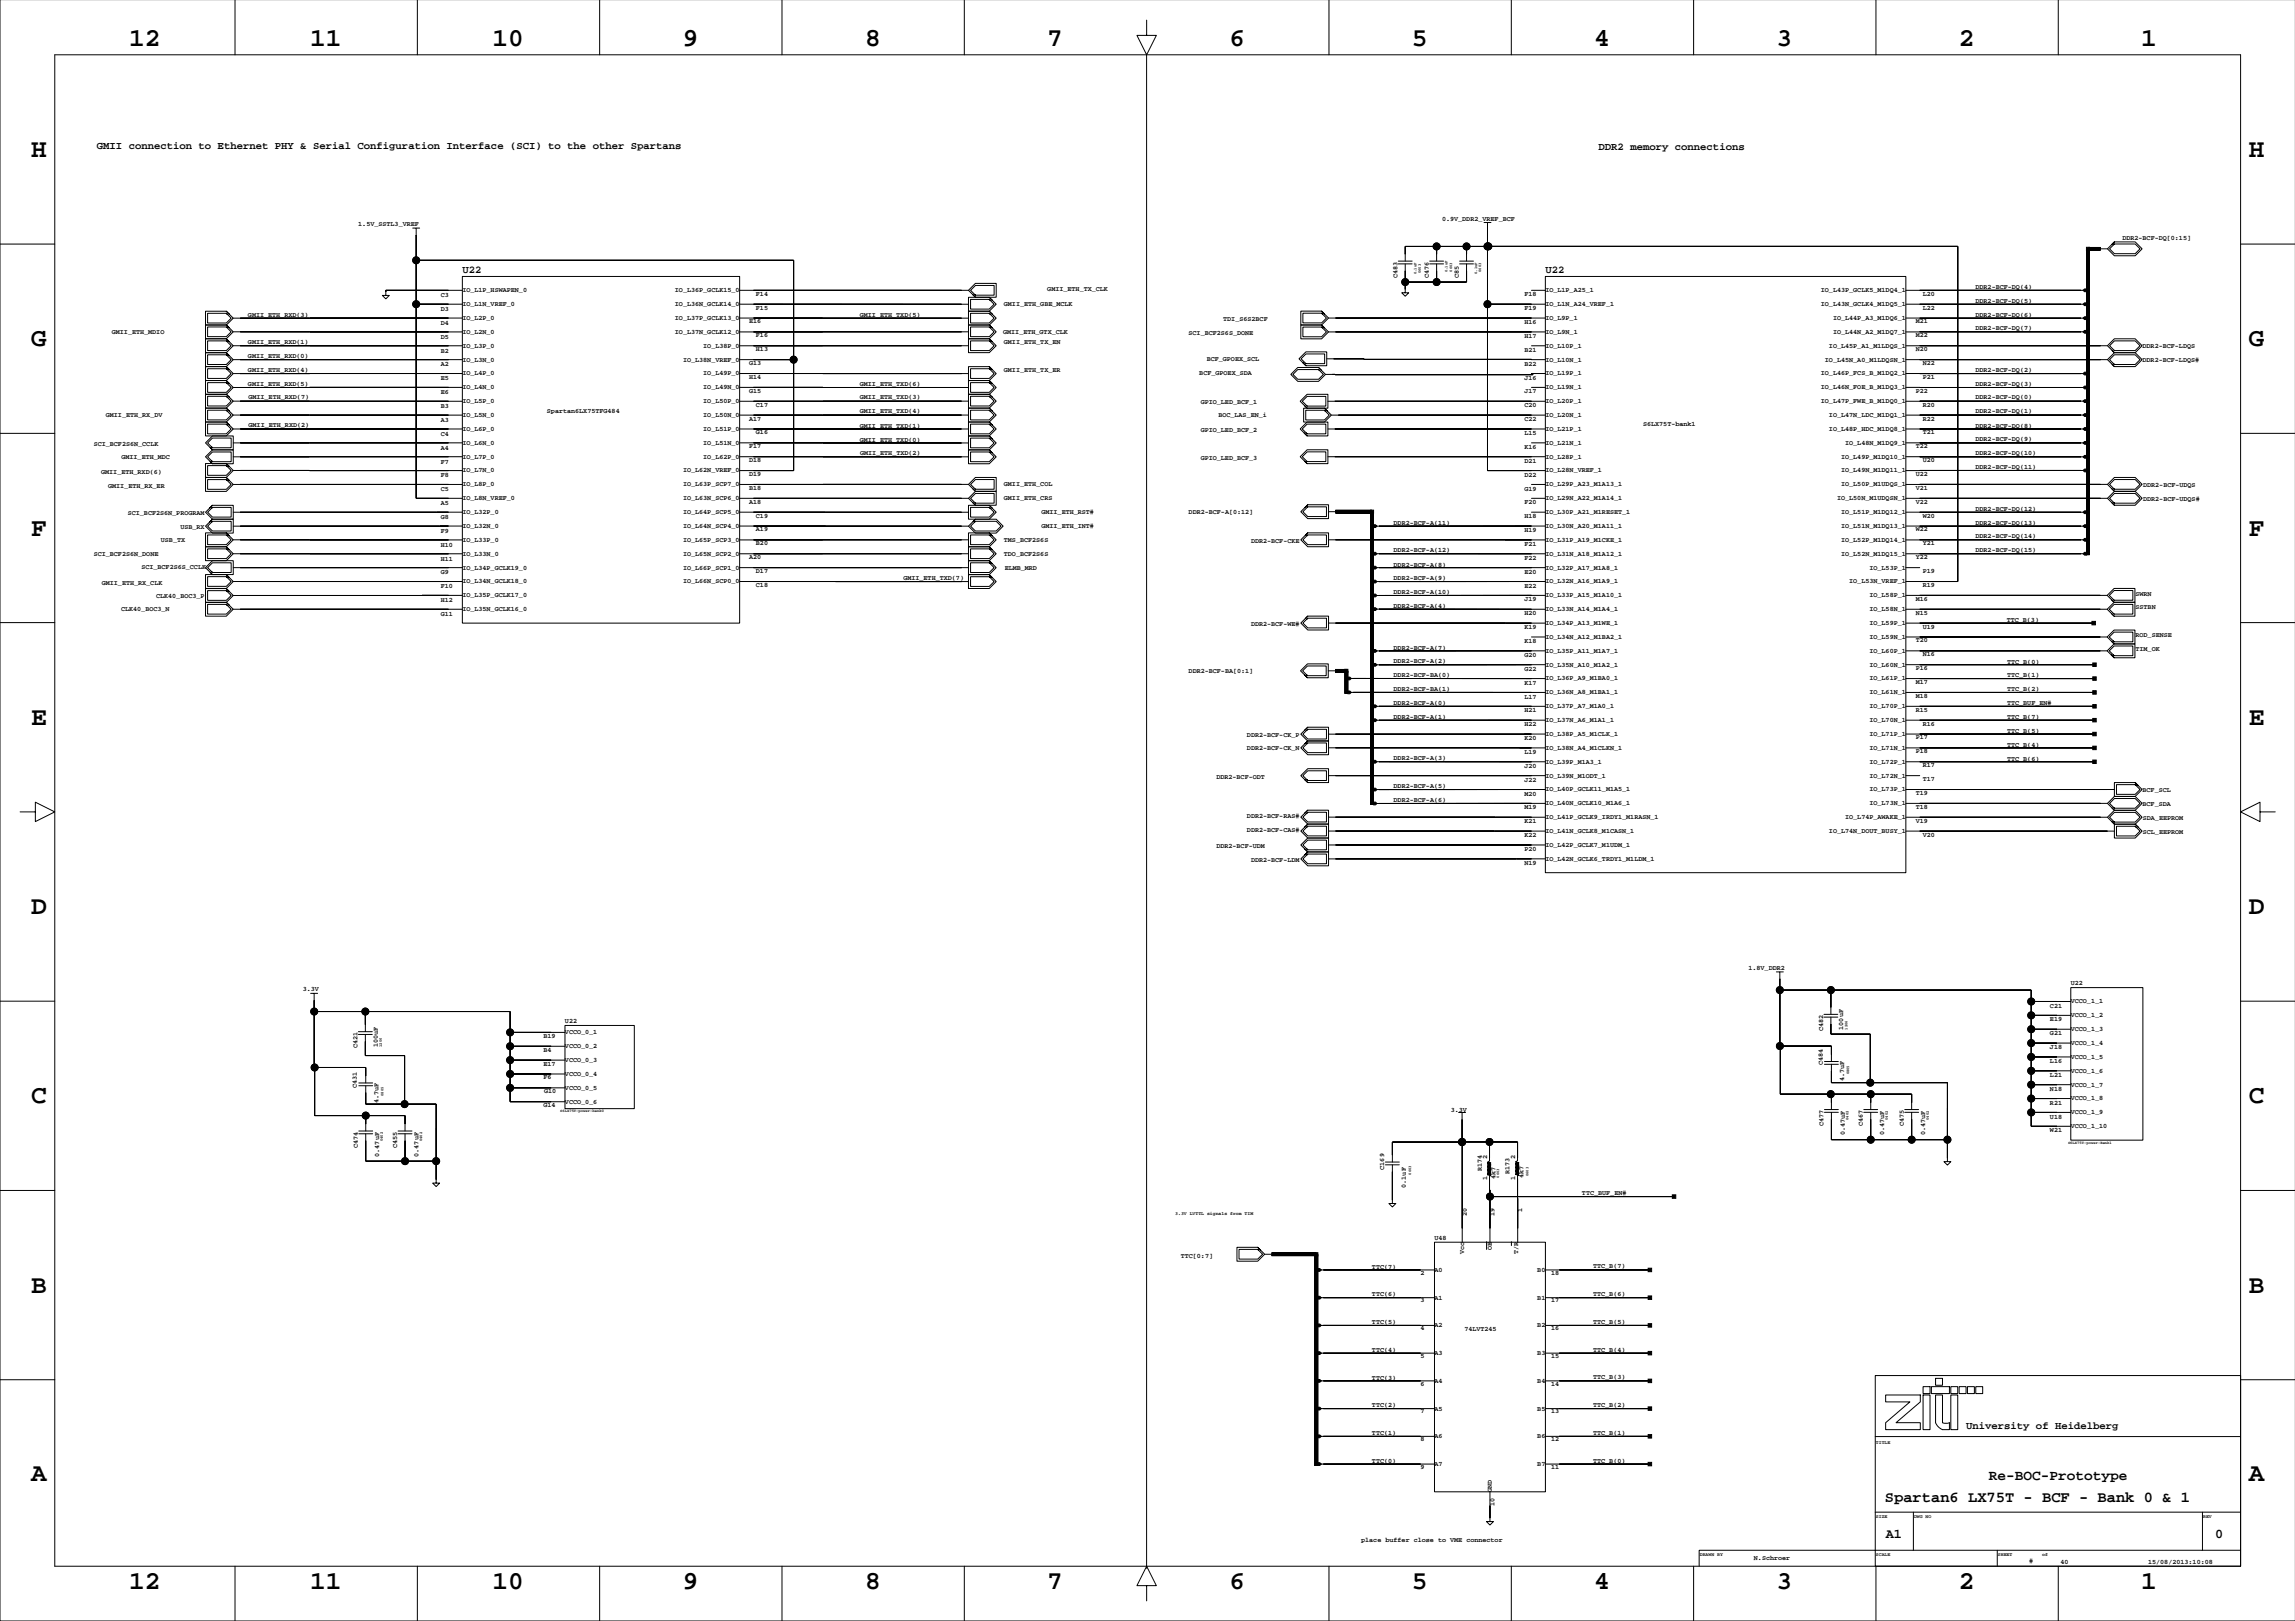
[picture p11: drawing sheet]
<svg xmlns="http://www.w3.org/2000/svg" width="841mm" height="594mm" viewBox="0 0 841 594" stroke-linecap="round" stroke-linejoin="round" font-family="sans-serif">
<defs><g id="words">
<g font-size="9.5">
<text x="47.4" y="16.9">12</text>
<text x="113.6" y="16.9">11</text>
<text x="180.4" y="16.9">10</text>
<text x="250.1" y="16.9">9</text>
<text x="316.9" y="16.9">8</text>
<text x="383.6" y="16.9">7</text>
<text x="450.4" y="16.9">6</text>
<text x="517.2" y="16.9">5</text>
<text x="584" y="16.9">4</text>
<text x="650.8" y="16.9">3</text>
<text x="717.6" y="16.9">2</text>
<text x="784.4" y="16.9">1</text>
<text x="11.4" y="57.5">H</text>
<text x="823.7" y="57.5">H</text>
<text x="11.4" y="126.9">G</text>
<text x="823.7" y="126.9">G</text>
<text x="11.4" y="196.2">F</text>
<text x="823.7" y="196.2">F</text>
<text x="11.4" y="265.5">E</text>
<text x="823.7" y="265.5">E</text>
<text x="11.4" y="334.8">D</text>
<text x="823.7" y="334.8">D</text>
<text x="11.4" y="404.2">C</text>
<text x="823.7" y="404.2">C</text>
<text x="11.4" y="473.5">B</text>
<text x="823.7" y="473.5">B</text>
<text x="11.4" y="542.3">A</text>
<text x="823.7" y="542.3">A</text>
<text x="47.4" y="582.2">12</text>
<text x="113.6" y="582.2">11</text>
<text x="180.4" y="582.2">10</text>
<text x="250.1" y="582.2">9</text>
<text x="316.9" y="582.2">8</text>
<text x="383.6" y="582.2">7</text>
<text x="450.4" y="582.2">6</text>
<text x="517.2" y="582.2">5</text>
<text x="584" y="582.2">4</text>
<text x="650.8" y="582.2">3</text>
<text x="717.6" y="582.2">2</text>
<text x="784.4" y="582.2">1</text>
</g>
<text font-size="5.6" x="690.5" y="550.3">Spartan6 LX75T - BCF - Bank 0 &amp; 1</text>
<text font-size="5.3" x="728.6" y="542">Re-BOC-Prototype</text>
<g font-size="4.9">
<text x="690.8" y="563.4">A1</text>
<text x="811.4" y="563.4">0</text>
</g>
<g font-size="3.9">
<text x="35.5" y="54.8">GMII connection to Ethernet PHY &amp; Serial Configuration Interface (SCI) to the other Spartans</text>
<text x="585.6" y="54.9">DDR2 memory connections</text>
<text x="169.4" y="99.9">U22</text>
<text x="566.1" y="99.9">U22</text>
<text x="720.2" y="523.5">University of Heidelberg</text>
</g>
<g font-size="2.5">
<text x="131.2" y="82.9">1.5V_SSTL3_VREF</text>
<text x="528.2" y="81.1">0.9V_DDR2_VREF_BCF</text>
<text x="777.4" y="88">DDR2-BCF-DQ[0:15]</text>
<text x="511.9" y="101.7" transform="rotate(-90 511.9 101.7)">C483</text>
<text x="523.4" y="101.7" transform="rotate(-90 523.4 101.7)">C476</text>
<text x="534.3" y="101.7" transform="rotate(-90 534.3 101.7)">C85</text>
<text x="169.4" y="107">IO_L1P_HSWAPEN_0</text>
<text x="247.2" y="107">IO_L36P_GCLK15_0</text>
<text x="383.6" y="106.7">GMII_ETH_TX_CLK</text>
<text x="566.1" y="107">IO_L1P_A25_1</text>
<text x="667" y="107">IO_L43P_GCLK5_M1DQ4_1</text>
<text x="723.6" y="105.9">DDR2-BCF-DQ(4)</text>
<text x="161.5" y="108.8">C3</text>
<text x="161.5" y="113.9">D3</text>
<text x="169.4" y="112.1">IO_L1N_VREF_0</text>
<text x="247.2" y="112.1">IO_L36N_GCLK14_0</text>
<text x="276.9" y="108.3">F14</text>
<text x="276.9" y="113.4">F15</text>
<text x="367.7" y="112">GMII_ETH_GBE_MCLK</text>
<text x="558.5" y="108.6">F18</text>
<text x="558.5" y="113.7">F19</text>
<text x="566.1" y="112.1">IO_L1N_A24_VREF_1</text>
<text x="667" y="112.1">IO_L43N_GCLK4_M1DQ5_1</text>
<text x="704.3" y="108.3">L20</text>
<text x="704.3" y="113.4">L22</text>
<text x="723.6" y="110.8">DDR2-BCF-DQ(5)</text>
<text x="90.8" y="115.9">GMII_ETH_RXD(3)</text>
<text x="161.5" y="119">D4</text>
<text x="169.4" y="117.2">IO_L2P_0</text>
<text x="247.2" y="117.2">IO_L37P_GCLK13_0</text>
<text x="274.4" y="118.5">E16</text>
<text x="315" y="115.9">GMII_ETH_TXD(5)</text>
<text x="448.1" y="117.6">TDI_S6S2BCF</text>
<text x="558.5" y="118.7">H16</text>
<text x="566.1" y="117.2">IO_L9P_1</text>
<text x="671.5" y="117.2">IO_L44P_A3_M1DQ6_1</text>
<text x="701.8" y="118.5">M21</text>
<text x="723.6" y="115.9">DDR2-BCF-DQ(6)</text>
<text x="41" y="122.4">GMII_ETH_MDIO</text>
<text x="161.5" y="124.1">D5</text>
<text x="169.4" y="122.3">IO_L2N_0</text>
<text x="247.2" y="122.3">IO_L37N_GCLK12_0</text>
<text x="276.9" y="123.6">F16</text>
<text x="367.5" y="122.2">GMII_ETH_GTX_CLK</text>
<text x="435.4" y="122.7">SCI_BCF2S6S_DONE</text>
<text x="558.5" y="123.8">H17</text>
<text x="566.1" y="122.3">IO_L9N_1</text>
<text x="671.5" y="122.3">IO_L44N_A2_M1DQ7_1</text>
<text x="701.8" y="123.6">M22</text>
<text x="723.6" y="120.9">DDR2-BCF-DQ(7)</text>
<text x="90.8" y="131.3">GMII_ETH_RXD(0)</text>
<text x="90.8" y="126">GMII_ETH_RXD(1)</text>
<text x="161.5" y="129.1">B2</text>
<text x="169.4" y="127.3">IO_L3P_0</text>
<text x="257.6" y="127.3">IO_L38P_0</text>
<text x="276.9" y="128.6">H13</text>
<text x="367.7" y="126">GMII_ETH_TX_EN</text>
<text x="558.5" y="128.9">B21</text>
<text x="566.1" y="127.3">IO_L10P_1</text>
<text x="670" y="127.3">IO_L45P_A1_M1LDQS_1</text>
<text x="701.8" y="128.6">N20</text>
<text x="784.8" y="127.5">DDR2-BCF-LDQS</text>
<text x="90.8" y="136.2">GMII_ETH_RXD(4)</text>
<text x="161.5" y="134.2">A2</text>
<text x="169.4" y="132.4">IO_L3N_0</text>
<text x="169.4" y="137.5">IO_L4P_0</text>
<text x="250.2" y="132.4">IO_L38N_VREF_0</text>
<text x="257.6" y="137.5">IO_L49P_0</text>
<text x="274.4" y="133.7">G13</text>
<text x="367.7" y="136.2">GMII_ETH_TX_ER</text>
<text x="439.3" y="137.5">BCF_GPOEX_SDA</text>
<text x="442" y="132.2">BCF_GPOEX_SCL</text>
<text x="558.5" y="134">B22</text>
<text x="566.1" y="132.4">IO_L10N_1</text>
<text x="566.1" y="137.5">IO_L19P_1</text>
<text x="667" y="137.5">IO_L46P_FCS_B_M1DQ2_1</text>
<text x="668.5" y="132.4">IO_L45N_A0_M1LDQSN_1</text>
<text x="704.3" y="133.7">N22</text>
<text x="723.6" y="136.2">DDR2-BCF-DQ(2)</text>
<text x="784.8" y="132.6">DDR2-BCF-LDQS#</text>
<text x="90.8" y="141.3">GMII_ETH_RXD(5)</text>
<text x="161.5" y="139.3">E5</text>
<text x="169.4" y="142.6">IO_L4N_0</text>
<text x="257.6" y="142.6">IO_L49N_0</text>
<text x="274.4" y="138.8">H14</text>
<text x="274.4" y="143.9">G15</text>
<text x="315" y="141.3">GMII_ETH_TXD(6)</text>
<text x="558.5" y="139">J16</text>
<text x="566.1" y="142.6">IO_L19N_1</text>
<text x="667" y="142.6">IO_L46N_FOE_B_M1DQ3_1</text>
<text x="701.8" y="143.9">P22</text>
<text x="704.3" y="138.8">P21</text>
<text x="723.6" y="141.3">DDR2-BCF-DQ(3)</text>
<text x="91" y="146">GMII_ETH_RXD(7)</text>
<text x="161.5" y="144.4">E6</text>
<text x="161.5" y="149.5">B3</text>
<text x="169.4" y="147.7">IO_L5P_0</text>
<text x="257.6" y="147.7">IO_L50P_0</text>
<text x="276.9" y="148.9">C17</text>
<text x="315" y="146.3">GMII_ETH_TXD(3)</text>
<text x="439.8" y="148">GPIO_LED_BCF_1</text>
<text x="558.5" y="144.1">J17</text>
<text x="558.5" y="149.2">C20</text>
<text x="566.1" y="147.7">IO_L20P_1</text>
<text x="667" y="147.7">IO_L47P_FWE_B_M1DQ0_1</text>
<text x="704.3" y="148.9">R20</text>
<text x="723.6" y="146.3">DDR2-BCF-DQ(0)</text>
<text x="38.8" y="152.9">GMII_ETH_RX_DV</text>
<text x="161.5" y="154.5">A3</text>
<text x="169.4" y="152.7">IO_L5N_0</text>
<text x="200.3" y="151.2">Spartan6LX75TFG484</text>
<text x="257.6" y="152.7">IO_L50N_0</text>
<text x="274.4" y="154">A17</text>
<text x="315" y="151.4">GMII_ETH_TXD(4)</text>
<text x="446.3" y="152.8">BOC_LAS_EN_i</text>
<text x="558.5" y="154.3">C22</text>
<text x="566.1" y="152.7">IO_L20N_1</text>
<text x="670" y="152.7">IO_L47N_LDC_M1DQ1_1</text>
<text x="704.3" y="154">R22</text>
<text x="723.6" y="151.4">DDR2-BCF-DQ(1)</text>
<text x="91" y="156.3">GMII_ETH_RXD(2)</text>
<text x="161.5" y="159.6">C4</text>
<text x="169.4" y="157.8">IO_L6P_0</text>
<text x="257.6" y="157.8">IO_L51P_0</text>
<text x="276.9" y="159.1">G16</text>
<text x="315" y="161.8">GMII_ETH_TXD(0)</text>
<text x="315" y="156.7">GMII_ETH_TXD(1)</text>
<text x="439.8" y="158.1">GPIO_LED_BCF_2</text>
<text x="558.5" y="159.4">L15</text>
<text x="566.1" y="157.8">IO_L21P_1</text>
<text x="601.9" y="156.1">S6LX75T-bank1</text>
<text x="670" y="157.8">IO_L48P_HDC_M1DQ8_1</text>
<text x="704.3" y="159.1">T21</text>
<text x="723.6" y="156.7">DDR2-BCF-DQ(8)</text>
<text x="723.6" y="161.6">DDR2-BCF-DQ(9)</text>
<text x="34.3" y="163.2">SCI_BCF2S6N_CCLK</text>
<text x="161.5" y="164.7">A4</text>
<text x="169.4" y="162.9">IO_L6N_0</text>
<text x="169.4" y="168">IO_L7P_0</text>
<text x="257.6" y="162.9">IO_L51N_0</text>
<text x="257.6" y="168">IO_L62P_0</text>
<text x="274.4" y="164.2">F17</text>
<text x="315" y="166.8">GMII_ETH_TXD(2)</text>
<text x="558.5" y="164.4">K16</text>
<text x="566.1" y="162.9">IO_L21N_1</text>
<text x="566.1" y="168">IO_L28P_1</text>
<text x="674.4" y="168">IO_L49P_M1DQ10_1</text>
<text x="675.9" y="162.9">IO_L48N_M1DQ9_1</text>
<text x="701.8" y="164.2">T22</text>
<text x="723.6" y="166.7">DDR2-BCF-DQ(10)</text>
<text x="37.1" y="173.5">GMII_ETH_RXD(6)</text>
<text x="44.5" y="168.3">GMII_ETH_MDC</text>
<text x="161.5" y="169.8">F7</text>
<text x="169.4" y="173.1">IO_L7N_0</text>
<text x="250.2" y="173.1">IO_L62N_VREF_0</text>
<text x="274.4" y="169.3">D18</text>
<text x="439.8" y="168.3">GPIO_LED_BCF_3</text>
<text x="558.5" y="169.5">D21</text>
<text x="566.1" y="173.1">IO_L28N_VREF_1</text>
<text x="674.4" y="173.1">IO_L49N_M1DQ11_1</text>
<text x="704.3" y="169.3">U20</text>
<text x="723.6" y="171.7">DDR2-BCF-DQ(11)</text>
<text x="39.6" y="178.6">GMII_ETH_RX_ER</text>
<text x="161.5" y="174.9">F8</text>
<text x="161.5" y="179.9">C5</text>
<text x="169.4" y="178.1">IO_L8P_0</text>
<text x="250.2" y="178.1">IO_L63P_SCP7_0</text>
<text x="274.4" y="174.3">D19</text>
<text x="274.4" y="179.4">B18</text>
<text x="367.7" y="178.1">GMII_ETH_COL</text>
<text x="558.5" y="174.6">D22</text>
<text x="558.5" y="179.7">G19</text>
<text x="566.1" y="178.1">IO_L29P_A23_M1A13_1</text>
<text x="674.4" y="178.1">IO_L50P_M1UDQS_1</text>
<text x="701.8" y="174.3">U22</text>
<text x="701.8" y="179.4">V21</text>
<text x="785" y="178.5">DDR2-BCF-UDQS</text>
<text x="161.5" y="185">A5</text>
<text x="169.4" y="183.2">IO_L8N_VREF_0</text>
<text x="250.2" y="183.2">IO_L63N_SCP6_0</text>
<text x="274.4" y="184.5">A18</text>
<text x="367.7" y="183.3">GMII_ETH_CRS</text>
<text x="558.5" y="184.8">F20</text>
<text x="566.1" y="183.2">IO_L29N_A22_M1A14_1</text>
<text x="672.9" y="183.2">IO_L50N_M1UDQSN_1</text>
<text x="701.8" y="184.5">V22</text>
<text x="785" y="183.6">DDR2-BCF-UDQS#</text>
<text x="46.8" y="188.5">SCI_BCF2S6N_PROGRAM</text>
<text x="161.5" y="190.1">G8</text>
<text x="169.4" y="188.3">IO_L32P_0</text>
<text x="250.2" y="188.3">IO_L64P_SCP5_0</text>
<text x="276.9" y="189.6">C19</text>
<text x="381.5" y="188.3">GMII_ETH_RST#</text>
<text x="435.4" y="188.3">DDR2-BCF-A[0:12]</text>
<text x="558.5" y="189.8">H18</text>
<text x="566.1" y="188.3">IO_L30P_A21_M1RESET_1</text>
<text x="674.4" y="188.3">IO_L51P_M1DQ12_1</text>
<text x="704.3" y="189.6">W20</text>
<text x="723.6" y="187">DDR2-BCF-DQ(12)</text>
<text x="66.1" y="193.7">USB_RX</text>
<text x="161.5" y="195.2">F9</text>
<text x="169.4" y="193.4">IO_L32N_0</text>
<text x="250.2" y="193.4">IO_L64N_SCP4_0</text>
<text x="276.9" y="194.7">A19</text>
<text x="381.5" y="193.4">GMII_ETH_INT#</text>
<text x="510.5" y="192.2">DDR2-BCF-A(11)</text>
<text x="558.5" y="194.9">H19</text>
<text x="566.1" y="193.4">IO_L30N_A20_M1A11_1</text>
<text x="674.4" y="193.4">IO_L51N_M1DQ13_1</text>
<text x="701.8" y="194.7">W22</text>
<text x="723.6" y="192.1">DDR2-BCF-DQ(13)</text>
<text x="723.6" y="197.1">DDR2-BCF-DQ(14)</text>
<text x="34.3" y="203.8">SCI_BCF2S6N_DONE</text>
<text x="58.9" y="198.4">USB_TX</text>
<text x="161.5" y="200.2">H10</text>
<text x="169.4" y="198.4">IO_L33P_0</text>
<text x="169.4" y="203.5">IO_L33N_0</text>
<text x="250.2" y="198.4">IO_L65P_SCP3_0</text>
<text x="250.2" y="203.5">IO_L65N_SCP2_0</text>
<text x="276.9" y="199.7">B20</text>
<text x="367.7" y="198.4">TMS_BCF2S6S</text>
<text x="367.7" y="203.5">TDO_BCF2S6S</text>
<text x="458.3" y="199">DDR2-BCF-CKE</text>
<text x="510.5" y="202.3">DDR2-BCF-A(12)</text>
<text x="558.5" y="200">F21</text>
<text x="566.1" y="198.4">IO_L31P_A19_M1CKE_1</text>
<text x="566.1" y="203.5">IO_L31N_A18_M1A12_1</text>
<text x="674.4" y="198.4">IO_L52P_M1DQ14_1</text>
<text x="674.4" y="203.5">IO_L52N_M1DQ15_1</text>
<text x="704.3" y="199.7">Y21</text>
<text x="723.6" y="202.2">DDR2-BCF-DQ(15)</text>
<text x="51.8" y="208.5">SCI_BCF2S6S_CCLK</text>
<text x="161.5" y="205.3">H11</text>
<text x="169.4" y="208.6">IO_L34P_GCLK19_0</text>
<text x="250.2" y="208.6">IO_L66P_SCP1_0</text>
<text x="274.4" y="204.8">A20</text>
<text x="276.9" y="209.9">D17</text>
<text x="368" y="208.8">ELMB_MRD</text>
<text x="510.5" y="207.6">DDR2-BCF-A(8)</text>
<text x="558.5" y="205.1">F22</text>
<text x="566.1" y="208.6">IO_L32P_A17_M1A8_1</text>
<text x="684.8" y="208.6">IO_L53P_1</text>
<text x="701.8" y="204.8">Y22</text>
<text x="704.3" y="209.9">P19</text>
<text x="37.3" y="214.1">GMII_ETH_RX_CLK</text>
<text x="161.5" y="210.4">G9</text>
<text x="161.5" y="215.5">F10</text>
<text x="169.4" y="213.7">IO_L34N_GCLK18_0</text>
<text x="250.2" y="213.7">IO_L66N_SCP0_0</text>
<text x="276.9" y="215">C18</text>
<text x="330.9" y="212.4">GMII_ETH_TXD(7)</text>
<text x="510.5" y="212.5">DDR2-BCF-A(9)</text>
<text x="558.5" y="210.1">E20</text>
<text x="558.5" y="215.2">E22</text>
<text x="566.1" y="213.7">IO_L32N_A16_M1A9_1</text>
<text x="677.4" y="213.7">IO_L53N_VREF_1</text>
<text x="704.3" y="215">R19</text>
<text x="57.2" y="219.1">CLK40_BOC3_P</text>
<text x="161.5" y="220.6">H12</text>
<text x="169.4" y="218.8">IO_L35P_GCLK17_0</text>
<text x="510.5" y="217.6">DDR2-BCF-A(10)</text>
<text x="558.5" y="220.3">J19</text>
<text x="566.1" y="218.8">IO_L33P_A15_M1A10_1</text>
<text x="684.8" y="218.8">IO_L58P_1</text>
<text x="701.8" y="220.1">M16</text>
<text x="782.2" y="218.1">SWRN</text>
<text x="44.3" y="223.9">CLK40_BOC3_N</text>
<text x="161.5" y="225.6">G11</text>
<text x="169.4" y="223.8">IO_L35N_GCLK16_0</text>
<text x="510.5" y="222.6">DDR2-BCF-A(4)</text>
<text x="558.5" y="225.4">H20</text>
<text x="566.1" y="223.8">IO_L33N_A14_M1A4_1</text>
<text x="684.8" y="223.8">IO_L58N_1</text>
<text x="701.8" y="225.1">N15</text>
<text x="735.1" y="227.8">TTC_B(3)</text>
<text x="782.2" y="223.2">SSTBN</text>
<text x="458.3" y="229.5">DDR2-BCF-WE#</text>
<text x="558.5" y="230.5">K19</text>
<text x="566.1" y="228.9">IO_L34P_A13_M1WE_1</text>
<text x="684.8" y="228.9">IO_L59P_1</text>
<text x="704.3" y="230.2">U19</text>
<text x="782.2" y="233.4">ROD_SENSE</text>
<text x="510.5" y="237.9">DDR2-BCF-A(7)</text>
<text x="558.5" y="235.5">K18</text>
<text x="566.1" y="234">IO_L34N_A12_M1BA2_1</text>
<text x="566.1" y="239.1">IO_L35P_A11_M1A7_1</text>
<text x="684.8" y="234">IO_L59N_1</text>
<text x="684.8" y="239.1">IO_L60P_1</text>
<text x="701.8" y="235.3">T20</text>
<text x="782.2" y="238.4">TIM_OK</text>
<text x="510.5" y="243">DDR2-BCF-A(2)</text>
<text x="558.5" y="240.6">G20</text>
<text x="558.5" y="245.7">G22</text>
<text x="566.1" y="244.2">IO_L35N_A10_M1A2_1</text>
<text x="684.8" y="244.2">IO_L60N_1</text>
<text x="701.8" y="245.4">P16</text>
<text x="704.3" y="240.4">N16</text>
<text x="735.2" y="243">TTC_B(0)</text>
<text x="435.4" y="246.6">DDR2-BCF-BA[0:1]</text>
<text x="510.5" y="248">DDR2-BCF-BA(0)</text>
<text x="558.5" y="250.8">K17</text>
<text x="566.1" y="249.2">IO_L36P_A9_M1BA0_1</text>
<text x="684.8" y="249.2">IO_L61P_1</text>
<text x="701.8" y="250.5">M17</text>
<text x="735.2" y="248.1">TTC_B(1)</text>
<text x="510.5" y="253.1">DDR2-BCF-BA(1)</text>
<text x="558.5" y="255.9">L17</text>
<text x="566.1" y="254.3">IO_L36N_A8_M1BA1_1</text>
<text x="684.8" y="254.3">IO_L61N_1</text>
<text x="701.8" y="255.6">M18</text>
<text x="735.2" y="253.2">TTC_B(2)</text>
<text x="510.5" y="258.4">DDR2-BCF-A(0)</text>
<text x="510.5" y="263.3">DDR2-BCF-A(1)</text>
<text x="558.5" y="260.9">H21</text>
<text x="566.1" y="259.4">IO_L37P_A7_M1A0_1</text>
<text x="684.8" y="259.4">IO_L70P_1</text>
<text x="701.8" y="260.7">R15</text>
<text x="735.2" y="258.3">TTC_BUF_EN#</text>
<text x="735.2" y="263.3">TTC_B(7)</text>
<text x="456.8" y="269.9">DDR2-BCF-CK_P</text>
<text x="558.5" y="266">H22</text>
<text x="566.1" y="264.5">IO_L37N_A6_M1A1_1</text>
<text x="566.1" y="269.6">IO_L38P_A5_M1CLK_1</text>
<text x="684.8" y="264.5">IO_L70N_1</text>
<text x="684.8" y="269.6">IO_L71P_1</text>
<text x="704.3" y="265.8">R16</text>
<text x="735.2" y="268.4">TTC_B(5)</text>
<text x="456.8" y="274.9">DDR2-BCF-CK_N</text>
<text x="558.5" y="271.1">K20</text>
<text x="566.1" y="274.6">IO_L38N_A4_M1CLKN_1</text>
<text x="684.8" y="274.6">IO_L71N_1</text>
<text x="701.8" y="270.8">P17</text>
<text x="701.8" y="275.9">P18</text>
<text x="735.2" y="273.5">TTC_B(4)</text>
<text x="510.5" y="278.5">DDR2-BCF-A(3)</text>
<text x="558.5" y="276.2">L19</text>
<text x="558.5" y="281.3">J20</text>
<text x="566.1" y="279.7">IO_L39P_M1A3_1</text>
<text x="684.8" y="279.7">IO_L72P_1</text>
<text x="704.3" y="281">R17</text>
<text x="735.2" y="278.6">TTC_B(6)</text>
<text x="445.6" y="285.5">DDR2-BCF-ODT</text>
<text x="558.5" y="286.3">J22</text>
<text x="566.1" y="284.8">IO_L39N_M1ODT_1</text>
<text x="684.8" y="284.8">IO_L72N_1</text>
<text x="704.3" y="286.1">T17</text>
<text x="510.5" y="288.7">DDR2-BCF-A(5)</text>
<text x="510.5" y="293.8">DDR2-BCF-A(6)</text>
<text x="558.5" y="291.4">M20</text>
<text x="566.1" y="289.9">IO_L40P_GCLK11_M1A5_1</text>
<text x="684.8" y="289.9">IO_L73P_1</text>
<text x="701.8" y="291.2">T19</text>
<text x="784.8" y="290">BCF_SCL</text>
<text x="456.8" y="299.8">DDR2-BCF-RAS#</text>
<text x="558.5" y="296.5">M19</text>
<text x="566.1" y="294.9">IO_L40N_GCLK10_M1A6_1</text>
<text x="684.8" y="294.9">IO_L73N_1</text>
<text x="701.8" y="296.2">T18</text>
<text x="784.8" y="295.1">BCF_SDA</text>
<text x="456.8" y="304.9">DDR2-BCF-CAS#</text>
<text x="558.5" y="301.6">K21</text>
<text x="566.1" y="300">IO_L41P_GCLK9_IRDY1_M1RASN_1</text>
<text x="566.1" y="305.1">IO_L41N_GCLK8_M1CASN_1</text>
<text x="670" y="305.1">IO_L74N_DOUT_BUSY_1</text>
<text x="675.9" y="300">IO_L74P_AWAKE_1</text>
<text x="701.8" y="301.3">V19</text>
<text x="784.9" y="300.4">SDA_EEPROM</text>
<text x="784.9" y="305.5">SCL_EEPROM</text>
<text x="445.6" y="310.4">DDR2-BCF-UDM</text>
<text x="558.5" y="306.6">K22</text>
<text x="558.5" y="311.7">P20</text>
<text x="566.1" y="310.2">IO_L42P_GCLK7_M1UDM_1</text>
<text x="704.3" y="306.4">V20</text>
<text x="458.3" y="315.7">DDR2-BCF-LDM</text>
<text x="558.5" y="316.8">N19</text>
<text x="566.1" y="315.3">IO_L42N_GCLK6_TRDY1_M1LDM_1</text>
<text x="640.5" y="355.4">1.8V_DDR2</text>
<text x="110.9" y="363.1">3.3V</text>
<text x="758.5" y="360.9">U22</text>
<text x="750.9" y="369.1">C21</text>
<text x="758.5" y="367.5">VCCO_1_1</text>
<text x="207" y="374.8">U22</text>
<text x="667.8" y="377.6" transform="rotate(-90 667.8 377.6)">C482</text>
<text x="675.2" y="377.1" transform="rotate(-90 675.2 377.1)">100uF</text>
<text x="750.9" y="374.1">E19</text>
<text x="758.5" y="372.6">VCCO_1_2</text>
<text x="758.5" y="377.7">VCCO_1_3</text>
<text x="131" y="384" transform="rotate(-90 131 384)">C421</text>
<text x="138.4" y="383.5" transform="rotate(-90 138.4 383.5)">100uF</text>
<text x="199.1" y="380.1">B19</text>
<text x="207" y="378.8">VCCO_0_1</text>
<text x="207" y="383.9">VCCO_0_2</text>
<text x="750.9" y="379.2">G21</text>
<text x="758.5" y="382.7">VCCO_1_4</text>
<text x="199.1" y="385.2">B4</text>
<text x="207" y="389">VCCO_0_3</text>
<text x="750.9" y="384.3">J18</text>
<text x="750.9" y="389.4">L16</text>
<text x="758.5" y="387.8">VCCO_1_5</text>
<text x="199.1" y="390.3">E17</text>
<text x="199.1" y="395.4">F6</text>
<text x="207" y="394.1">VCCO_0_4</text>
<text x="667.7" y="390" transform="rotate(-90 667.7 390)">C484</text>
<text x="750.9" y="394.4">L21</text>
<text x="758.5" y="392.9">VCCO_1_6</text>
<text x="130.7" y="398.6" transform="rotate(-90 130.7 398.6)">C431</text>
<text x="199.3" y="400.4">G10</text>
<text x="207" y="399.1">VCCO_0_5</text>
<text x="675.5" y="396.1" transform="rotate(-90 675.5 396.1)">4.7uF</text>
<text x="750.9" y="399.5">N18</text>
<text x="758.5" y="398">VCCO_1_7</text>
<text x="138.6" y="404" transform="rotate(-90 138.6 404)">4.7uF</text>
<text x="199.1" y="405.5">G14</text>
<text x="207" y="404.2">VCCO_0_6</text>
<text x="531.4" y="407.2">3.3V</text>
<text x="750.9" y="404.6">R21</text>
<text x="758.5" y="403.1">VCCO_1_8</text>
<text x="668" y="412.5" transform="rotate(-90 668 412.5)">C477</text>
<text x="682.4" y="412.5" transform="rotate(-90 682.4 412.5)">C467</text>
<text x="697.4" y="412.5" transform="rotate(-90 697.4 412.5)">C475</text>
<text x="750.9" y="409.7">U18</text>
<text x="758.5" y="408.1">VCCO_1_9</text>
<text x="758.5" y="413.2">VCCO_1_10</text>
<text x="675.8" y="415.8" transform="rotate(-90 675.8 415.8)">0.47uF</text>
<text x="690.2" y="415.8" transform="rotate(-90 690.2 415.8)">0.47uF</text>
<text x="705.2" y="415.8" transform="rotate(-90 705.2 415.8)">0.47uF</text>
<text x="750.9" y="414.8">W21</text>
<text x="131.1" y="420.4" transform="rotate(-90 131.1 420.4)">C474</text>
<text x="138.9" y="423.6" transform="rotate(-90 138.9 423.6)">0.47uF</text>
<text x="145.5" y="420.4" transform="rotate(-90 145.5 420.4)">C455</text>
<text x="153.3" y="423.6" transform="rotate(-90 153.3 423.6)">0.47uF</text>
<text x="544.8" y="424.7" transform="rotate(-90 544.8 424.7)">2</text>
<text x="555" y="424.5" transform="rotate(-90 555 424.5)">2</text>
<text x="507" y="428.4" transform="rotate(-90 507 428.4)">C169</text>
<text x="542.9" y="428.9" transform="rotate(-90 542.9 428.9)">R174</text>
<text x="547.8" y="431.7" transform="rotate(-90 547.8 431.7)">4k7</text>
<text x="552.9" y="430.1" transform="rotate(-90 552.9 430.1)">R173</text>
<text x="558.1" y="431.6" transform="rotate(-90 558.1 431.6)">4k7</text>
<text x="514.9" y="435" transform="rotate(-90 514.9 435)">0.1uF</text>
<text x="544.8" y="432.3" transform="rotate(-90 544.8 432.3)">1</text>
<text x="555" y="432.2" transform="rotate(-90 555 432.2)">1</text>
<text x="579.5" y="437.8">TTC_BUF_EN#</text>
<text x="557.6" y="443.9" transform="rotate(-90 557.6 443.9)">1</text>
<text x="537.3" y="445.4" transform="rotate(-90 537.3 445.4)">20</text>
<text x="547.5" y="445.4" transform="rotate(-90 547.5 445.4)">19</text>
<text x="525.5" y="454.2">U48</text>
<text x="432.5" y="460.8">TTC[0:7]</text>
<text x="536.3" y="459.4" transform="rotate(-90 536.3 459.4)">Vcc</text>
<text x="546.5" y="457.9" transform="rotate(-90 546.5 457.9)">OE</text>
<text x="556.1" y="459.2" transform="rotate(-90 556.1 459.2)">T/R</text>
<text x="502.6" y="464.7">TTC(7)</text>
<text x="520.4" y="466.9">2</text>
<text x="525.5" y="465.8">A0</text>
<text x="563.1" y="465.8">B0</text>
<text x="568.2" y="466.9">18</text>
<text x="583.6" y="464.6">TTC_B(7)</text>
<text x="502.6" y="474.9">TTC(6)</text>
<text x="520.4" y="477">3</text>
<text x="525.5" y="476">A1</text>
<text x="563.1" y="476">B1</text>
<text x="568.2" y="477">17</text>
<text x="583.6" y="474.8">TTC_B(6)</text>
<text x="502.6" y="485">TTC(5)</text>
<text x="583.6" y="484.9">TTC_B(5)</text>
<text x="520.4" y="487.2">4</text>
<text x="525.5" y="486.2">A2</text>
<text x="536.4" y="487.6">74LVT245</text>
<text x="563.1" y="486.2">B2</text>
<text x="568.2" y="487.2">16</text>
<text x="502.6" y="495.2">TTC(4)</text>
<text x="520.4" y="497.3">5</text>
<text x="525.5" y="496.3">A3</text>
<text x="563.1" y="496.3">B3</text>
<text x="568.2" y="497.3">15</text>
<text x="583.6" y="495.1">TTC_B(4)</text>
<text x="502.6" y="505.3">TTC(3)</text>
<text x="520.4" y="507.5">6</text>
<text x="525.5" y="506.5">A4</text>
<text x="563.1" y="506.5">B4</text>
<text x="568.2" y="507.5">14</text>
<text x="583.6" y="505.2">TTC_B(3)</text>
<text x="502.6" y="515.5">TTC(2)</text>
<text x="583.6" y="515.4">TTC_B(2)</text>
<text x="520.4" y="517.7">7</text>
<text x="525.5" y="516.6">A5</text>
<text x="563.1" y="516.6">B5</text>
<text x="568.2" y="517.7">13</text>
<text x="502.6" y="525.7">TTC(1)</text>
<text x="520.4" y="527.8">8</text>
<text x="525.5" y="526.8">A6</text>
<text x="563.1" y="526.8">B6</text>
<text x="568.2" y="527.8">12</text>
<text x="583.6" y="525.5">TTC_B(1)</text>
<text x="502.6" y="535.8">TTC(0)</text>
<text x="520.4" y="538">9</text>
<text x="525.5" y="536.9">A7</text>
<text x="563.1" y="536.9">B7</text>
<text x="568.2" y="538">11</text>
<text x="583.6" y="535.7">TTC_B(0)</text>
<text x="546.5" y="546.4" transform="rotate(-90 546.5 546.4)">GND</text>
<text x="547.5" y="551.5" transform="rotate(-90 547.5 551.5)">10</text>
<text x="498.6" y="565">place buffer close to VME connector</text>
<text x="642.5" y="571.6">N.Schroer</text>
<text x="743.3" y="572.6">#</text>
<text x="754.7" y="573">40</text>
<text x="786.9" y="573">15/08/2013:10:08</text>
</g>
<g font-size="1.8">
<text x="430.5" y="444.9">3.3V LVTTL signals from TIM</text>
<text x="687.2" y="528.9">TITLE</text>
<text x="687.2" y="555.8">SIZE</text>
<text x="701.1" y="555.8">DWG NO</text>
<text x="807" y="555.8">REV</text>
<text x="622.7" y="569.8">DRAWN BY</text>
<text x="687.2" y="569.8">SCALE</text>
<text x="731.9" y="569.8">SHEET</text>
<text x="748.1" y="569.8">of</text>
</g>
<g font-size="1.4">
<text x="518.8" y="100.4" transform="rotate(-90 518.8 100.4)">0.1uF</text>
<text x="520.5" y="100" transform="rotate(-90 520.5 100)">0603</text>
<text x="530.2" y="99.8" transform="rotate(-90 530.2 99.8)">0.1uF</text>
<text x="532" y="99.4" transform="rotate(-90 532 99.4)">0603</text>
<text x="541.1" y="100.3" transform="rotate(-90 541.1 100.3)">0.1uF</text>
<text x="542.5" y="99.7" transform="rotate(-90 542.5 99.7)">0603</text>
<text x="676.7" y="377.1" transform="rotate(-90 676.7 377.1)">1206</text>
<text x="139.9" y="383.5" transform="rotate(-90 139.9 383.5)">1206</text>
<text x="677.4" y="393.5" transform="rotate(-90 677.4 393.5)">0805</text>
<text x="140.5" y="401.4" transform="rotate(-90 140.5 401.4)">0805</text>
<text x="205.2" y="407.3">S6LX75T-power-bank0</text>
<text x="677.2" y="410.2" transform="rotate(-90 677.2 410.2)">0402</text>
<text x="691.6" y="410.2" transform="rotate(-90 691.6 410.2)">0402</text>
<text x="706.6" y="410.2" transform="rotate(-90 706.6 410.2)">0402</text>
<text x="140.3" y="418.1" transform="rotate(-90 140.3 418.1)">0402</text>
<text x="154.7" y="418.1" transform="rotate(-90 154.7 418.1)">0402</text>
<text x="757.5" y="419.1">S6LX75T-power-Bank1</text>
<text x="517" y="430.3" transform="rotate(-90 517 430.3)">0603</text>
<text x="549.2" y="431.3" transform="rotate(-90 549.2 431.3)">0603</text>
<text x="559.9" y="430.9" transform="rotate(-90 559.9 430.9)">0603</text>
</g>
</g></defs>
<g fill="none" stroke="#000" stroke-width=".37">
<path d="M0 -.1v593.8h840.7M86.1 0v20.1M152.9 0v20.1M219.7 0v20.1M286.4 0v20.1M353.2 0v20.1M420 20v554.4M420 7.4v5.6h3.6l-3.6 7.1-3.5-7.1h3.5M486.8 0v20.1M553.6 0v20.1M620.4 0v20.1M687.2 0v20.1"/>
<path d="M754 0v20.1M20.1 20.1h800.6v553.6h-800.6zM0 89.4h20.1M151.2 83.5h1.2v99h17M152.4 86.1h.1M152.4 95.3h138.3v77.1h-19.8M152.4 83.5h1.3M512.2 95.6h5.1M512.2 96.7h5.1M514.7 96.7v10.5h-1.2l1.2 1.3 1.3-1.3h-1.3M523.7 95.6h5.1M523.7 96.7h5.1"/>
<path d="M526.2 90.3v5.3M526.2 96.7v6.6M534.7 95.6h5M534.7 96.7h5M537.2 90.3v5.3M537.2 96.7v6.6h-22.5M539.2 90.3h.1M543.6 81.5h1.3v90.9h21.2M544.9 84h.1M544.9 90.2h172.2v122.8h-19M544.9 81.5h1.2M545.2 90.2l-30.5 .1v5.3"/>
<path d="M769.4 91.1h.1M769.4 91.1h2.6M774.5 88.6l-1 1 1-1h7.6l2.6 2.5-2.6 2.6h-7.6l-2.5-2.6 1.5-1.5M774.5 89.4l-.2 .2 .2-.2h7.6l1.8 1.7-1.8 1.8h-7.6l-1.8-1.8 1.6-1.5M820.7 89.4h20M82.9 119.8l.3 .2-.3-.2h-6.9v3.5h6.9l1.8-1.8-1.5-1.5M82.9 119l1 1-1-1h-7.6v5.1h7.6l2.5-2.6-1.5-1.5M82.9 114.8l.3 .2-.3-.2h-6.9v3.5h6.9l1.8-1.8-1.5-1.5M82.9 114l1 1-1-1h-7.6v5.1h7.6l2.5-2.6-1.5-1.5M88 116.5h.1M141.3 106.9h.1M152.4 111.4h17"/>
<path d="M169.4 101.3h101.5v126.9h-101.5zM169.4 106.3h-28.1v1.9h-1.2l1.2 1.3 1.3-1.3h-1.3M169.4 116.5h-84M270.9 106.3h83.9M270.9 111.4h83.9M270.9 116.5h83.9M352.2 116.5h.1M352.2 111.4h.1M352.2 106.3h.1M356.3 107.9l-1.5-1.6 2.5-2.5h7.6v5.1h-7.6l-1-1 1 1M357 107.9l-1.5-1.6 1.8-1.7h6.9v3.5h-6.9l-.3-.2 .3 .2M362.4 114.8l.2 .2-.2-.2h-6.9v3.5h6.9l1.8-1.8-1.6-1.5"/>
<path d="M362.4 114l1 1-1-1h-7.6v5.1h7.6l2.5-2.6-1.5-1.5M362.4 109.7l.2 .2-.2-.2h-6.9v3.5h6.9l1.8-1.8-1.6-1.5M362.4 108.9l1 1-1-1h-7.6v5.1h7.6l2.5-2.6-1.5-1.5M362.4 119.8l.2 .2-.2-.2h-6.9v3.5h6.9l1.8-1.8-1.6-1.5M362.4 119l1 1-1-1h-7.6v5.1h7.6l2.5-2.6-1.5-1.5M484.1 114.7l.3 .3-.3-.3h-6.8v3.6h6.8l1.8-1.8-1.5-1.5M484.1 114l1 1-1-1h-7.6v5h7.6l2.5-2.5-1.5-1.5M484.1 119.8l.3 .2-.3-.2h-6.8v3.6h6.8l1.8-1.8-1.5-1.6M484.1 119l1 1-1-1h-7.6v5.1h7.6l2.5-2.5-1.5-1.6M486.6 116.5h79.5M489.2 116.5h.1M514.7 106h.1"/>
<path d="M544.9 111.4h21.2M561 106.3h5.1M566.1 101.3h132v218.3h-132zM698.1 106.3h65M698.1 111.4h65M698.1 116.5h65M703.2 111.4h.1M762.3 106.3h.1M762.3 111.4h.1M762.3 116.5h.1M82.9 139.4l1 1-1-1h-7.6v5.1h7.6l2.5-2.6-1.5-1.5M82.9 135.1l.3 .2-.3-.2h-6.9v3.5h6.9l1.8-1.8-1.5-1.5"/>
<path d="M82.9 134.3l1 1-1-1h-7.6v5.1h7.6l2.5-2.6-1.5-1.5M82.9 130l.3 .2-.3-.2h-6.9v3.5h6.9l1.8-1.8-1.5-1.5M82.9 129.2l1 1-1-1h-7.6v5.1h7.6l2.5-2.6-1.5-1.5M82.9 124.9l.3 .2-.3-.2h-6.9v3.5h6.9l1.8-1.8-1.5-1.5M82.9 124.1l1 1-1-1h-7.6v5.1h7.6l2.5-2.6-1.5-1.5M85.4 121.5l84 .1M85.4 126.6l84 .1M85.4 131.7h84M88 136.8h.1M88 131.7h.1M88 126.6h.1M88 121.5h.1"/>
<path d="M113.4 126.6v.1M113.4 136.8h.1M169.4 136.8h-84M270.9 131.7h19.8M270.9 136.8h83.9M301.4 126.6v.1M301.4 136.8h.1M352.2 121.5h.1M352.2 126.6h.1M352.2 136.8h.1M354.8 121.5l-83.9 .1M354.8 126.6l-83.9 .1"/>
<path d="M362.4 124.9l.2 .2-.2-.2h-6.9v3.5h6.9l1.8-1.8-1.6-1.5M362.4 124.1l1 1-1-1h-7.6v5.1h7.6l2.5-2.6-1.5-1.5M362.4 135.1l.2 .2-.2-.2h-6.9v3.5h6.9l1.8-1.8-1.6-1.5M362.4 134.3l1 1-1-1h-7.6v5.1h7.6l2.5-2.6-1.5-1.5M362.4 139.4l1 1-1-1h-7.6v5.1h7.6l2.5-2.6-1.5-1.5M477.4 132.9l-1.6-1.5 2.6-2.5h7.6v5.1h-7.6l-1-1.1 1 1.1M478.1 132.9l-1.5-1.5 1.8-1.8h6.8v3.6h-6.8l-.3-.3 .3 .3M483 134.6l1 1-1-1h-7.6l-2.6 2.5 2.6 2.6h7.6l2.5-2.6-1.5-1.5M483 135.4l.3 .2-.3-.2h-7.6l-1.8 1.7 1.8 1.8h7.6l1.8-1.8-1.5-1.5M486 131.4l80.1 .3M486.6 121.6h79.5M488.1 137.1h.1"/>
<path d="M488.5 131.4h.1M489 137.1v.1M489.2 121.6h.1M561 126.7h5.1M566.1 136.8h-5.1v.3l.5 .1-76-.1M698.1 131.7h73.9M698.1 136.8h65M703.2 126.6v.1M703.2 136.8h.1M762.3 136.8h.1M762.3 121.5h.1M763.1 121.5l-65 .1"/>
<path d="M769.4 126.6h.1M769.4 131.7h.1M772 126.6l-73.9 .1M773.5 128.2l-1.5-1.6 2.5-2.5h7.6l2.6 2.5-2.6 2.6h-7.6l-1-1 1 1M773.5 133.3l-1.5-1.6 2.5-2.5h7.6l2.6 2.5-2.6 2.6h-7.6l-1-1 1 1M774.3 128.2l-1.6-1.6 1.8-1.7h7.6l1.8 1.7-1.8 1.8h-7.6l-.2-.2 .2 .2M774.3 133.3l-1.6-1.6 1.8-1.7h7.6l1.8 1.7-1.8 1.8h-7.6l-.2-.2 .2 .2M0 158.7h20.1M82.9 145.1l.3 .3-.3-.3h-6.9v3.6h6.9l1.8-1.8-1.5-1.5M82.9 144.4l1 1-1-1h-7.6v5.1h7.6l2.5-2.6-1.5-1.5M82.9 150.2l.3 .3-.3-.3h-6.9v3.6h6.9l1.8-1.8-1.5-1.5M82.9 149.5l1 1-1-1h-7.6v5.1h7.6l2.5-2.6-1.5-1.5"/>
<path d="M82.9 155.3l.3 .3-.3-.3h-6.9v3.6h6.9l1.8-1.8-1.5-1.5M82.9 154.6l1 1-1-1h-7.6v5.1h7.6l2.5-2.6-1.5-1.5M82.9 140.2l.3 .2-.3-.2h-6.9v3.5h6.9l1.8-1.8-1.5-1.5M85.4 146.9l84 .1M85.4 152h84M85.4 157.1h84M88 146.9h.1M88 152h.1M88 157.1h.1M88 141.9h.1M113.4 152h.1M169.4 141.9h-84"/>
<path d="M270.9 141.9h83.9M270.9 157.1h83.9M301.4 152h.1M352.2 152h.1M352.2 157.1h.1M352.2 141.9h.1M352.2 146.9h.1M354.8 146.9l-83.9 .1M354.8 152h-83.9M362.4 150.2l.2 .3-.2-.3h-6.9v3.6h6.9l1.8-1.8-1.6-1.5M362.4 149.5l1 1-1-1h-7.6v5.1h7.6l2.5-2.6-1.5-1.5M362.4 155.3l.2 .3-.2-.3h-6.9v3.6h6.9l1.8-1.8-1.6-1.5"/>
<path d="M362.4 154.6l1 1-1-1h-7.6v5.1h7.6l2.5-2.6-1.5-1.5M362.4 159.7l1 1-1-1h-7.6v5.1h7.6l2.5-2.6-1.5-1.5M362.4 140.2l.2 .2-.2-.2h-6.9v3.5h6.9l1.8-1.8-1.6-1.5M362.4 145.1l.2 .3-.2-.3h-6.9v3.6h6.9l1.8-1.8-1.6-1.5M362.4 144.4l1 1-1-1h-7.6v5.1h7.6l2.5-2.6-1.5-1.5M477.8 148.5l-1.5-1.5 2.5-2.6h7.6v5.1h-7.6l-1-1 1 1M477.8 158.6l-1.5-1.5 2.5-2.5h7.6v5.1h-7.6l-1-1.1 1 1.1M478.5 148.5l-1.5-1.5 1.8-1.8h6.9v3.5h-6.9l-.3-.2 .3 .2M478.5 158.6l-1.5-1.5 1.8-1.8h6.9v3.6h-6.9l-.3-.3 .3 .3M485.1 150.3l.3 .2-.3-.2h-6.8v3.5h6.8l1.8-1.8-1.5-1.5M485.1 149.5l1.1 1-1.1-1h-7.6v5.1h7.6l2.6-2.6-1.5-1.5M486.4 147h79.7"/>
<path d="M486.4 157.1h79.7M487.7 152h78.4M489 147h.1M489 157.1h.1M490.2 152h.1M561 141.9h5.1M698.1 141.9h65M698.1 157.1h65M703.2 152h.1M762.3 146.9h.1M762.3 152h.1M762.3 141.9h.1"/>
<path d="M762.3 157.1h.1M763.1 146.9l-65 .1M763.1 152h-65M820.7 158.7h20M76.8 163.7l-1.5-1.5 2.5-2.5h7.6v5.1h-7.6l-1-1.1 1 1.1M76.8 168.8l-1.5-1.5 2.5-2.5h7.6v5.1h-7.6l-1-1.1 1 1.1M77.6 163.7l-1.6-1.5 1.8-1.8h6.9v3.6h-6.9l-.2-.3 .2 .3M77.6 168.8l-1.6-1.5 1.8-1.8h6.9v3.6h-6.9l-.2-.3 .2 .3M82.9 170.5l.3 .3-.3-.3h-6.9v3.6h6.9l1.8-1.8-1.5-1.5M82.9 169.8l1 1-1-1h-7.6v5.1h7.6l2.5-2.6-1.5-1.5M82.9 175.7l.3 .2-.3-.2h-6.9v3.5h6.9l1.8-1.8-1.5-1.5M82.9 174.9l1 1-1-1h-7.6v5.1h7.6l2.5-2.6-1.5-1.5"/>
<path d="M85.4 172.3l84 .1M85.4 177.4h84M88 162.2h.1M88 167.3h.1M88 172.3h.1M88 177.4h.1M113.4 162.2h.1M113.4 167.3h.1M113.4 172.3v.1M169.4 162.2h-84M169.4 167.3h-84M270.9 162.2h83.9"/>
<path d="M270.9 167.3h83.9M301.4 167.3h.1M352.2 177.4h.1M352.2 162.2h.1M352.2 167.3h.1M354.8 177.4h-83.9M356.3 178.9l-1.5-1.5 2.5-2.5h7.6v5.1h-7.6l-1-1.1 1 1.1M357 178.9l-1.5-1.5 1.8-1.8h6.9v3.6h-6.9l-.3-.3 .3 .3M362.4 160.5l.2 .2-.2-.2h-6.9v3.5h6.9l1.8-1.8-1.6-1.5M362.4 165.5l.2 .3-.2-.3h-6.9v3.6h6.9l1.8-1.8-1.6-1.5M362.4 164.8l1 1-1-1h-7.6v5.1h7.6l2.5-2.6-1.5-1.5M477.8 168.8l-1.5-1.5 2.5-2.6h7.6v5.1h-7.6l-1-1 1 1"/>
<path d="M478.5 168.8l-1.5-1.5 1.8-1.8h6.9v3.6h-6.9l-.3-.3 .3 .3M486.4 167.3h79.7M489 167.3h.1M561 162.2h5.1M561 177.4h5.1M698.1 162.2h65M698.1 167.3h65M703.2 162.2h.1M703.2 167.3h.1M703.2 172.3v.1M762.3 162.2h.1M762.3 167.3h.1"/>
<path d="M762.3 172.3h.1M763.1 172.3l-65 .1M769.4 177.4h.1M772 177.4h-73.9M773.5 178.9l-1.5-1.5 2.5-2.5h7.6l2.6 2.5-2.6 2.6h-7.6l-1-1.1 1 1.1M774.3 178.9l-1.6-1.5 1.8-1.8h7.6l1.8 1.8-1.8 1.8h-7.6l-.2-.3 .2 .3M77.8 185.8l-.2 .3 .2-.3h6.9v3.6h-6.9l-1.8-1.8 1.6-1.5M77.8 185.1l-1 1 1-1h7.6v5.1h-7.6l-2.5-2.6 1.5-1.5M77.8 190.9l-.2 .3 .2-.3h6.9v3.6h-6.9l-1.8-1.8 1.6-1.5M77.8 190.2l-1 1 1-1h7.6v5.1h-7.6l-2.5-2.6 1.5-1.5M82.9 195.9l.3 .3-.3-.3h-6.9v3.6h6.9l1.8-1.8-1.5-1.5M82.9 195.2l1 1-1-1h-7.6v5.1h7.6l2.5-2.6-1.5-1.5"/>
<path d="M85.4 197.7l84 .1M88 197.7h.1M88 187.6h.1M88 192.7h.1M113.4 197.7v.1M159.9 187.6h.1M161.1 192.7h.1M169.4 187.6h-84M169.4 192.7h-84M270.9 182.5h83.9M270.9 187.6h83.9M270.9 192.7h83.9"/>
<path d="M301.4 197.7v.1M302.4 187.6h.1M302.5 192.7h.1M352.2 197.7h.1M352.2 182.5h.1M352.2 187.6h.1M352.2 192.7h.1M354.8 197.7l-83.9 .1M356.3 184l-1.5-1.5 2.5-2.5h7.6v5.1h-7.6l-1-1.1 1 1.1M357 184l-1.5-1.5 1.8-1.8h6.9v3.6h-6.9l-.3-.3 .3 .3M357.3 190.2l-1 1 1-1h7.6l2.6 2.5-2.6 2.6h-7.6l-2.5-2.6 1.5-1.5M357.3 190.9l-.3 .3 .3-.3h7.6l1.8 1.8-1.8 1.8h-7.6l-1.8-1.8 1.5-1.5"/>
<path d="M362.4 195.9l.2 .3-.2-.3h-6.9v3.6h6.9l1.8-1.8-1.6-1.5M362.4 195.2l1 1-1-1h-7.6v5.1h7.6l2.5-2.6-1.5-1.5M362.4 185.8l.2 .3-.2-.3h-6.9v3.6h6.9l1.8-1.8-1.6-1.5M362.4 185.1l1 1-1-1h-7.6v5.1h7.6l2.5-2.6-1.5-1.5M479 185.6l-.2 .3 .2-.3h6.9v3.6h-6.9l-1.7-1.8 1.5-1.5M479 184.9l-1 1 1-1h7.6v5.1h-7.6l-2.5-2.6 1.5-1.5M479 195.9l-.2 .3 .2-.3h6.9v3.6h-6.9l-1.7-1.8 1.5-1.5M479 195.2l-1 1 1-1h7.6v5.1h-7.6l-2.5-2.6 1.5-1.5M486.6 197.7l79.5 .1M486.6 187.4h2.6M489.2 187.4h.1M489.2 197.7h.1"/>
<path d="M505.1 192.7h.1M551.2 197.7v.1M561 182.5h5.1M561 187.6h5.1M566.1 192.7h-61.7M698.1 182.5h73.9M698.1 187.6h65M698.1 192.7h65M703.2 187.6h.1M703.2 192.7h.1M703.2 197.7v.1M762.3 187.6h.1"/>
<path d="M762.3 192.7h.1M762.3 197.7h.1M763.1 197.7l-65 .1M769.4 182.5h.1M773.5 184l-1.5-1.5 2.5-2.5h7.6l2.6 2.5-2.6 2.6h-7.6l-1-1.1 1 1.1M774.3 184l-1.6-1.5 1.8-1.8h7.6l1.8 1.8-1.8 1.8h-7.6l-.2-.3 .2 .3M76.8 209.4l-1.5-1.5 2.5-2.5h7.6v5.1h-7.6l-1-1.1 1 1.1M77.6 209.4l-1.6-1.5 1.8-1.8h6.9v3.6h-6.9l-.2-.3 .2 .3M82.9 201l.3 .3-.3-.3h-6.9v3.6h6.9l1.8-1.8-1.5-1.5M82.9 200.3l1 1-1-1h-7.6v5.1h7.6l2.5-2.6-1.5-1.5M82.9 216.3l.3 .3-.3-.3h-6.9v3.6h6.9l1.8-1.8-1.5-1.5M82.9 215.6l1 1-1-1h-7.6v5h7.6l2.5-2.5-1.5-1.5"/>
<path d="M82.9 211.2l.3 .3-.3-.3h-6.9v3.6h6.9l1.8-1.8-1.5-1.5M82.9 210.5l1 1-1-1h-7.6v5h7.6l2.5-2.5-1.5-1.5M85.4 202.8h84M85.4 207.9h84M85.4 213h84M88 202.8h.1M88 207.9h.1M88 218.1h.1M88 213h.1M113.4 202.8h.1M169.4 218.1h-84M270.9 207.9h83.9"/>
<path d="M270.9 213h83.9M301.4 202.8h.1M306 213h.1M352.2 202.8h.1M352.2 207.9h.1M352.2 213h.1M354.8 202.8h-83.9M362.4 201l.2 .3-.2-.3h-6.9v3.6h6.9l1.8-1.8-1.6-1.5M362.4 200.3l1 1-1-1h-7.6v5.1h7.6l2.5-2.6-1.5-1.5M362.4 206.1l.2 .3-.2-.3h-6.9v3.6h6.9l1.8-1.8-1.6-1.5M362.4 205.4l1 1-1-1h-7.6v5.1h7.6l2.5-2.6-1.5-1.5M362.4 211.2l.2 .3-.2-.3h-6.9v3.6h6.9l1.8-1.8-1.6-1.5"/>
<path d="M362.4 210.5l1 1-1-1h-7.6v5.1h7.6l2.5-2.6-1.5-1.5M504.4 202.8h61.7M504.4 207.9h61.7M505.1 207.9h.1M505.1 213h.1M505.1 218.1h.1M505.1 202.8h.1M566.1 213h-61.7M566.1 218.1h-61.7M698.1 207.9h5.1M698.1 218.1h73.8M703.2 202.8h.1"/>
<path d="M762.3 202.8h.1M763.1 202.8h-65M769.3 218.1h.1M773.4 219.6l-1.5-1.5 2.5-2.6h7.6v5.1h-7.6l-1-1 1 1M774.2 219.6l-1.6-1.5 1.8-1.8h6.9v3.5h-6.9l-.2-.2 .2 .2M0 228h20.1M82.9 221.4l.3 .2-.3-.2h-6.9v3.5h6.9l1.8-1.8-1.5-1.5M82.9 220.6l1 1-1-1h-7.6v5.1h7.6l2.5-2.6-1.5-1.5M85.4 223.1h84M88 223.1h.1M479 226.4l-.2 .3 .2-.3h6.9v3.6h-6.9l-1.7-1.8 1.5-1.5M479 225.7l-1 1 1-1h7.6v5h-7.6l-2.5-2.5 1.5-1.5"/>
<path d="M486.6 228.2h79.5M489.2 228.2h.1M504.4 223.1h61.7M505.1 223.1h.1M505.1 238.4h.1M551.6 228.2h.1M561 233.3h5.1M566.1 238.4h-61.7M698.1 223.1h73.8M698.1 228.2h68.8M698.1 233.3h73.8M698.1 238.4h73.8"/>
<path d="M769.3 223.1h.1M769.3 233.3h.1M769.3 238.4h.1M773.4 224.7l-1.5-1.6 2.5-2.5h7.6v5.1h-7.6l-1-1 1 1M773.4 234.8l-1.5-1.5 2.5-2.5h7.6v5h-7.6l-1-1 1 1M773.4 239.9l-1.5-1.5 2.5-2.6h7.6v5.1h-7.6l-1-1 1 1M774.2 224.7l-1.6-1.6 1.8-1.7h6.9v3.5h-6.9l-.2-.2 .2 .2M774.2 234.8l-1.6-1.5 1.8-1.8h6.9v3.6h-6.9l-.2-.3 .2 .3M774.2 239.9l-1.6-1.5 1.8-1.8h6.9v3.6h-6.9l-.2-.3 .2 .3M820.7 228h20M477.9 247.2l-1.5-1.5 2.5-2.5h7.6v5h-7.6l-1-1 1 1M478.7 247.2l-1.5-1.5 1.7-1.8h6.9v3.6h-6.9l-.2-.3 .2 .3"/>
<path d="M486.5 245.7h2.6M489.1 245.7h.1M495 248.5h71.1M495 253.6h71.1M495.7 248.5h.1M495.7 253.6h.1M504.4 258.7h61.7M505.1 258.7h.1M505.1 243.5h.1M566.1 243.5h-61.7M698.1 243.5h69.1M698.1 248.5h69.1"/>
<path d="M698.1 253.6h69.1M698.1 258.7h69.1M479 272.1l-.2 .3 .2-.3h6.9v3.6h-6.9l-1.7-1.8 1.5-1.5M479 271.4l-1 1 1-1h7.6v5h-7.6l-2.5-2.5 1.5-1.5M479 267.1l-.2 .3 .2-.3h6.9v3.6h-6.9l-1.7-1.8 1.5-1.5M479 266.4l-1 1 1-1h7.6v5h-7.6l-2.5-2.5 1.5-1.5M486.6 273.9h79.5M489.2 273.9h.1M489.2 268.9h.1M504.4 279h61.7M505.1 263.8h.1M505.1 279h.1"/>
<path d="M556.5 273.9h.1M558.3 268.9h.1M566.1 263.8h-61.7M566.1 268.9h-79.5M698.1 263.8h69.1M698.1 268.9h69.1M698.1 273.9h69.1M698.1 279h69.1M7.4 297.4h5.6v-3.6l7.1 3.6-7.1 3.5v-3.5M478 285.6l-1.5-1.5 2.5-2.5h7.6v5h-7.6l-1-1 1 1M478.8 285.6l-1.5-1.5 1.7-1.8h6.9v3.6h-6.9l-.2-.3 .2 .3M479 297.5l-.2 .3 .2-.3h6.9v3.6h-6.9l-1.7-1.8 1.5-1.5"/>
<path d="M479 296.8l-1 1 1-1h7.6v5h-7.6l-2.5-2.5 1.5-1.5M486.6 284.1h79.5M486.6 299.3h79.5M489.2 299.3h.1M489.2 284.1h.1M505.1 289.2h.1M505.1 294.3h.1M566.1 289.2h-61.7M566.1 294.3h-61.7M698.1 284.1h5.1M698.1 289.2h76.4M698.1 294.3h73.9"/>
<path d="M698.1 299.3h73.9M769.4 294.3h.1M769.4 299.3h.1M772 289.2h.1M773.5 295.8l-1.5-1.5 2.5-2.6h7.6l2.6 2.6-2.6 2.5h-7.6l-1-1 1 1M774.3 295.8l-1.6-1.5 1.8-1.8h7.6l1.8 1.8-1.8 1.7h-7.6l-.2-.2 .2 .2M782.1 287.4l.3 .3-.3-.3h-6.8v3.6h6.8l1.8-1.8-1.5-1.5M782.1 286.6l1 1.1-1-1.1h-7.6v5.1h7.6l2.6-2.5-1.6-1.5M827.9 297.4v-3.6l-7.2 3.6 7.2 3.5v-3.5h5.5M478 311l-1.5-1.5 2.5-2.5h7.6v5h-7.6l-1-1 1 1M478.8 311l-1.5-1.5 1.7-1.8h6.9v3.6h-6.9l-.2-.3 .2 .3M479 312.8l-.2 .3 .2-.3h6.9v3.6h-6.9l-1.7-1.8 1.5-1.5"/>
<path d="M479 312l-1 1.1 1-1.1h7.6v5.1h-7.6l-2.5-2.5 1.5-1.5M479 302.6l-.2 .3 .2-.3h6.9v3.6h-6.9l-1.7-1.8 1.5-1.5M479 301.9l-1 1 1-1h7.6v5h-7.6l-2.5-2.5 1.5-1.5M486.6 304.4h79.5M486.6 309.5h79.5M489.2 314.6h.1M489.2 309.5h.1M489.2 304.4h.1M547.4 304.4h.1M555.5 314.6h.1M566.1 314.6h-79.5M698.1 304.4h76.4"/>
<path d="M772 304.4h.1M773.5 300.9l-1.5-1.6 2.5-2.5h7.6l2.6 2.5-2.6 2.6h-7.6l-1-1 1 1M774.3 300.9l-1.6-1.6 1.8-1.7h7.6l1.8 1.7-1.8 1.8h-7.6l-.2-.2 .2 .2M782.1 302.6l.3 .3-.3-.3h-6.8v3.6h6.8l1.8-1.8-1.5-1.5M782.1 301.9l1 1-1-1h-7.6v5.1h7.6l2.6-2.6-1.6-1.5M650.7 356h1.3v6.6h92v49.9h14.5M652 358.5h.1M652 356h1.2M0 366.7h20.1M113.8 363.8h1.3v27.2h18.9v5.7M115.1 366.4h.1M115.1 370.5h71.8v33h20.1"/>
<path d="M115.1 363.8h1.2M131.3 377.9h5.1M131.3 378.9h5.1M133.8 370.5v7.4M133.8 378.9v7.7h14.4v17.8M186.9 378.1h20.1M207 375.6h25.3v30.5h-25.3zM652 362.6v20.5h18.9v5.7M668.1 371.5h5.1M668.1 372.5h5.1M670.7 362.6v8.9M670.7 372.5v6.3h14.4v17.7"/>
<path d="M744 366.8h14.5M744 371.9h14.5M744 377h14.5M758.5 361.7h26.4v55.9h-26.4zM820.7 366.7h20M115.3 391v17.6h33.1v5.7M131.4 396.7h5.1M131.4 397.7h5.1M134 397.7v6.7h25.8v28.9h-1.3l1.3 1.3 1.2-1.3h-1.2M186.9 383.2h20.1M186.9 388.3h20.1M186.9 393.4h20.1"/>
<path d="M186.9 398.4h20.1M652.1 383.1v17.6h48.2v5.7M668.3 388.8h5.1M668.3 389.8h5.1M670.9 389.8v6.7h42.5l-.1 29h-1.2l1.2 1.2 1.3-1.2h-1.3M744 382.1h14.5M744 387.1h14.5M744 392.2h14.5M744 397.3h14.5M131.4 414.3h5.1M131.4 415.3h5.1M134 408.6v5.7"/>
<path d="M134 415.3v10h25.8M145.8 414.3h5.1M145.8 415.3h5.1M148.4 415.3v10M534.3 407.5h1.3v10.8M535.6 410h.1M535.6 418.3h20.3v6.8l-.8 .5 1.3 .3-1.3 .2 1.3 .3-1.3 .2 1.3 .3-1.3 .2 1.3 .3-1.3 .2 1.3 .3-1.3 .2 1.3 .3-1.3 .3 1.3 .2-1.3 .3 1.3 .2-1.3 .3 1.3 .2-1.3 .3 1.3 .2-.5 .3v24.3M535.6 407.5h1.2M545.6 418.3v6.9l-.7 .5 1.2 .3-1.2 .2 1.2 .3-1.2 .2 1.2 .3-1.2 .2 1.2 .3-1.2 .2 1.2 .3-1.2 .3 1.2 .2-1.2 .3 1.2 .2-1.2 .3 1.2 .2-1.2 .3 1.2 .2-1.2 .3 1.2 .2-.5 .3 .2 24.2M668.3 407.4h5.1M668.3 406.4h5.1M670.9 400.7v5.7"/>
<path d="M670.9 407.4v10h42.4M682.7 407.4h5.1M682.7 406.4h5.1M685.3 400.7v5.7M685.3 407.4v10M697.7 407.4h5.1M697.7 406.4h5.1M700.3 407.4v10M744 402.4h14.5M744 407.4h14.5M0 436h20.1M159.8 432.1h.1"/>
<path d="M507.5 425.6h5.1M507.5 426.6h5.1M510 439.5h.1M510 426.6v14.2h-1.2l1.2 1.3 1.3-1.3h-1.3M510 425.6v-7.3h25.6v36.7M545.8 438.3h67.4M713.3 424.2h.1M820.7 436h20M460.7 457.6l.3 .3-.3-.3h-6.8v3.6h6.8l1.8-1.8-1.5-1.5M460.7 456.9l1 1-1-1h-7.6v5h7.6l2.6-2.5-1.6-1.5M463.3 459.4h2.5M465.8 459.4h.1"/>
<path d="M525.5 455h40.6v91.4h-40.6zM544.5 454.8v2.8M553.6 454.8v1.4M484 465.1h41.5M484 475.3h41.5M484.7 465.1h.1M484.7 475.3h.1M566.1 465.1h38.3M566.1 475.3h38.3M484 485.5h41.5M484 495.6h41.5M484.7 485.5h.1"/>
<path d="M484.7 495.6h.1M566.1 485.5h38.3M566.1 495.6h38.3M0 505.4h20.1M484 505.8h41.5M484 515.9h41.5M484.7 505.8h.1M484.7 515.9h.1M566.1 505.8h38.3M566.1 515.9h38.3M686.9 503.8h133.8v69.9h-133.8zM690.7 510.9h12.7v2.6l-8.9 7.6h8.9v2.5h-12.7v-2.5l8.9-7.6h-8.9z"/>
<path d="M704.4 510.9h2.6v12.7h-2.6zM704.4 507.9h2.6v2.5h-2.6zM707.5 507.9h6.6v2.5h-6.6zM709 510.9h2.5v10.2l1.1 .2 1.5-.2v2.5h-2.6l-.5-.2-1-.8-1-1.5zM709 504.8h2.5v2.6h-2.5zM714.6 510.9h2.5v12.7h-2.5zM714.6 507.9h2.5v2.5h-2.5zM717.6 507.9h2.6v2.5h-2.6zM720.7 507.9h2.5v2.5h-2.5zM723.7 507.9h2.6v2.5h-2.6zM820.7 505.4h20M484 526.1h41.5"/>
<path d="M484 536.2h41.5M484.7 526.1h.1M484.7 536.2h.1M566.1 526.1h38.3M566.1 536.2h38.3M686.9 526.2h133.8M545.8 556h.1M545.8 546.4v10.9h-1.3l1.3 1.3 1.2-1.3h-1.2M686.9 553.9h133.8M700.9 553.9v13.9M806.8 553.9v13.9M86.1 573.7v20"/>
<path d="M152.9 573.7v20M219.7 573.7v20M286.4 573.7v20M353.2 573.7v20M486.8 573.7v20M553.6 573.7v20M620.4 573.7v20M687.2 573.7v20M731.6 567.8v5.9M754 573.7v20M820.7 567.8h-198.3v5.9M420 580.8h3.6l-3.6-7.1-3.5 7.1h3.5v5.6"/>
<circle cx="152.4" cy="95.3" r="1.27"/>
<circle cx="526.2" cy="90.3" r="1.27"/>
<circle cx="537.2" cy="90.3" r="1.27"/>
<circle cx="544.9" cy="90.2" r="1.27"/>
<circle cx="545.2" cy="90.2" r="1.27"/>
<circle cx="152.4" cy="111.4" r="1.27"/>
<circle cx="514.7" cy="103.3" r="1.27"/>
<circle cx="526.2" cy="103.3" r="1.27"/>
<circle cx="544.9" cy="111.4" r="1.27"/>
<circle cx="290.7" cy="131.7" r="1.27"/>
<circle cx="115.1" cy="370.5" r="1.27"/>
<circle cx="133.8" cy="370.5" r="1.27"/>
<circle cx="186.9" cy="378.1" r="1.27"/>
<circle cx="652" cy="362.6" r="1.27"/>
<circle cx="670.7" cy="362.6" r="1.27"/>
<circle cx="744" cy="377" r="1.27"/>
<circle cx="744" cy="366.8" r="1.27"/>
<circle cx="744" cy="371.9" r="1.27"/>
<circle cx="115.3" cy="391" r="1.27"/>
<circle cx="186.9" cy="388.3" r="1.27"/>
<circle cx="186.9" cy="393.4" r="1.27"/>
<circle cx="186.9" cy="398.4" r="1.27"/>
<circle cx="186.9" cy="383.2" r="1.27"/>
<circle cx="652" cy="383.1" r="1.27"/>
<circle cx="685.1" cy="396.5" r="1.27"/>
<circle cx="744" cy="397.3" r="1.27"/>
<circle cx="744" cy="387.1" r="1.27"/>
<circle cx="744" cy="382.1" r="1.27"/>
<circle cx="744" cy="392.2" r="1.27"/>
<circle cx="134" cy="408.6" r="1.27"/>
<circle cx="148.2" cy="404.4" r="1.27"/>
<circle cx="535.6" cy="418.3" r="1.27"/>
<circle cx="545.6" cy="418.3" r="1.27"/>
<circle cx="670.6" cy="400.7" r="1.27"/>
<circle cx="685.3" cy="400.7" r="1.27"/>
<circle cx="685.3" cy="417.4" r="1.27"/>
<circle cx="700.3" cy="417.4" r="1.27"/>
<circle cx="713.3" cy="417.4" r="1.27"/>
<circle cx="744" cy="402.4" r="1.27"/>
<circle cx="744" cy="407.4" r="1.27"/>
<circle cx="148.4" cy="425.3" r="1.27"/>
<circle cx="159.8" cy="425.3" r="1.27"/>
<circle cx="545.8" cy="438.3" r="1.27"/>
</g>
<g fill="#000" stroke="#000" stroke-width=".37">
<path d="M152.4 95.3v16.1z" fill-rule="evenodd"/>
<path d="M152.4 86.1v9.2z" fill-rule="evenodd"/>
<path d="M152.4 95.3h138.3z" fill-rule="evenodd"/>
<path d="M290.7 95.3v36.4z" fill-rule="evenodd"/>
<path d="M514.7 99.2v4.1z" fill-rule="evenodd"/>
<path d="M514.7 90.3v2.8z" fill-rule="evenodd"/>
<path d="M526.2 99.2v4.1z" fill-rule="evenodd"/>
<path d="M526.2 90.3v2.8z" fill-rule="evenodd"/>
<path d="M514.7 90.3h11.5z" fill-rule="evenodd"/>
<path d="M537.2 99.2v4.1z" fill-rule="evenodd"/>
<path d="M537.2 90.3v2.8z" fill-rule="evenodd"/>
<path d="M526.2 90.3h11z" fill-rule="evenodd"/>
<path d="M537.2 90.3h2z" fill-rule="evenodd"/>
<path d="M544.9 84v6.2z" fill-rule="evenodd"/>
<path d="M544.9 90.2v21.2z" fill-rule="evenodd"/>
<path d="M544.9 90.2h.3z" fill-rule="evenodd"/>
<path d="M539.2 90.3h6z" fill-rule="evenodd"/>
<path d="M545.2 90.2h171.9z" fill-rule="evenodd"/>
<path d="M717.1 90.2v122.8z" fill-rule="evenodd"/>
<path d="M764.3 90.6h1.1v1.1h-1.1z" fill-rule="evenodd"/>
<path d="M88 116.5h25.4z" fill-rule="evenodd"/>
<path d="M141.3 106.3v.6z" fill-rule="evenodd"/>
<path d="M152.4 111.4v71.1z" fill-rule="evenodd"/>
<path d="M113.4 116.5h50.9z" fill-rule="evenodd"/>
<path d="M141.3 106.3h23z" fill-rule="evenodd"/>
<path d="M152.4 111.4h11.9z" fill-rule="evenodd"/>
<path d="M276 116.5h25.4z" fill-rule="evenodd"/>
<path d="M276 111.4h76.2z" fill-rule="evenodd"/>
<path d="M301.4 116.5h50.8z" fill-rule="evenodd"/>
<path d="M276 106.3h76.2z" fill-rule="evenodd"/>
<path d="M514.7 103.3v2.7z" fill-rule="evenodd"/>
<path d="M514.7 103.3h11.5z" fill-rule="evenodd"/>
<path d="M526.2 103.3h11z" fill-rule="evenodd"/>
<path d="M544.9 111.4v61z" fill-rule="evenodd"/>
<path d="M489.2 116.5h71.8z" fill-rule="evenodd"/>
<path d="M544.9 111.4h16.1z" fill-rule="evenodd"/>
<path d="M703.2 106.3h59.1z" fill-rule="evenodd"/>
<path d="M703.2 111.4h59.1z" fill-rule="evenodd"/>
<path d="M703.2 116.5h59.1z" fill-rule="evenodd"/>
<path d="M763.6 105.8h.7l.5 .5-.5 .5h-.7l-.5-.5z" fill-rule="evenodd"/>
<path d="M763.6 110.9h.7l.5 .5-.5 .5h-.7l-.5-.5z" fill-rule="evenodd"/>
<path d="M763.6 116h.7l.5 .5-.5 .5h-.7l-.5-.5z" fill-rule="evenodd"/>
<path d="M88 126.6h25.4z" fill-rule="evenodd"/>
<path d="M88 136.8h25.4z" fill-rule="evenodd"/>
<path d="M88 121.5h25.4z" fill-rule="evenodd"/>
<path d="M88 131.7h76.3z" fill-rule="evenodd"/>
<path d="M113.4 126.7h50.9z" fill-rule="evenodd"/>
<path d="M113.4 136.8h50.9z" fill-rule="evenodd"/>
<path d="M113.4 121.6h50.9z" fill-rule="evenodd"/>
<path d="M276 131.7h14.7z" fill-rule="evenodd"/>
<path d="M290.7 131.7v40.7z" fill-rule="evenodd"/>
<path d="M276 126.7h25.4z" fill-rule="evenodd"/>
<path d="M276 121.6h25.4z" fill-rule="evenodd"/>
<path d="M276 136.8h25.4z" fill-rule="evenodd"/>
<path d="M301.4 126.6h50.8z" fill-rule="evenodd"/>
<path d="M301.4 121.5h50.8z" fill-rule="evenodd"/>
<path d="M301.4 136.8h50.8z" fill-rule="evenodd"/>
<path d="M488.1 137.1h.9z" fill-rule="evenodd"/>
<path d="M499.6 131.4v.2z" fill-rule="evenodd"/>
<path d="M488.5 131.4h11.1z" fill-rule="evenodd"/>
<path d="M489.2 121.6h71.8z" fill-rule="evenodd"/>
<path d="M561 136.8v.3z" fill-rule="evenodd"/>
<path d="M499.6 131.6h61.4z" fill-rule="evenodd"/>
<path d="M561 137.1h.5z" fill-rule="evenodd"/>
<path d="M489 137.2h72.5z" fill-rule="evenodd"/>
<path d="M703.2 136.8h59.1z" fill-rule="evenodd"/>
<path d="M703.2 121.5h59.1z" fill-rule="evenodd"/>
<path d="M763.6 136.3h.7l.5 .5-.5 .5h-.7l-.5-.5z" fill-rule="evenodd"/>
<path d="M763.6 121h.7l.5 .5-.5 .5h-.7l-.5-.5z" fill-rule="evenodd"/>
<path d="M703.2 126.6h66.2z" fill-rule="evenodd"/>
<path d="M703.2 131.7h66.2z" fill-rule="evenodd"/>
<path d="M88 152h25.4z" fill-rule="evenodd"/>
<path d="M88 141.9h25.4z" fill-rule="evenodd"/>
<path d="M88 146.9h25.4z" fill-rule="evenodd"/>
<path d="M113.4 152h50.9z" fill-rule="evenodd"/>
<path d="M88 157.1h76.3z" fill-rule="evenodd"/>
<path d="M113.4 141.9h50.9z" fill-rule="evenodd"/>
<path d="M113.4 147h50.9z" fill-rule="evenodd"/>
<path d="M276 147h25.4z" fill-rule="evenodd"/>
<path d="M276 152h25.4z" fill-rule="evenodd"/>
<path d="M276 141.9h25.4z" fill-rule="evenodd"/>
<path d="M301.4 146.9h50.8z" fill-rule="evenodd"/>
<path d="M301.4 152h50.8z" fill-rule="evenodd"/>
<path d="M301.4 141.9h50.8z" fill-rule="evenodd"/>
<path d="M276 157.1h76.2z" fill-rule="evenodd"/>
<path d="M490.2 152h70.8z" fill-rule="evenodd"/>
<path d="M489 147h72z" fill-rule="evenodd"/>
<path d="M489 157.1h72z" fill-rule="evenodd"/>
<path d="M703.2 146.9h59.1z" fill-rule="evenodd"/>
<path d="M703.2 152h59.1z" fill-rule="evenodd"/>
<path d="M703.2 141.9h59.1z" fill-rule="evenodd"/>
<path d="M703.2 157.1h59.1z" fill-rule="evenodd"/>
<path d="M763.6 146.4h.7l.5 .5-.5 .5h-.7l-.5-.5z" fill-rule="evenodd"/>
<path d="M763.6 151.5h.7l.5 .5-.5 .5h-.7l-.5-.5z" fill-rule="evenodd"/>
<path d="M763.6 141.4h.7l.5 .5-.5 .5h-.7l-.5-.5z" fill-rule="evenodd"/>
<path d="M763.6 156.6h.7l.5 .5-.5 .5h-.7l-.5-.5z" fill-rule="evenodd"/>
<path d="M88 167.3h25.4z" fill-rule="evenodd"/>
<path d="M88 172.3h25.4z" fill-rule="evenodd"/>
<path d="M88 162.2h25.4z" fill-rule="evenodd"/>
<path d="M113.4 167.3h50.9z" fill-rule="evenodd"/>
<path d="M88 177.4h76.3z" fill-rule="evenodd"/>
<path d="M113.4 172.4h50.9z" fill-rule="evenodd"/>
<path d="M113.4 162.2h50.9z" fill-rule="evenodd"/>
<path d="M276 172.4h14.7z" fill-rule="evenodd"/>
<path d="M276 177.4h25.4z" fill-rule="evenodd"/>
<path d="M276 167.3h25.4z" fill-rule="evenodd"/>
<path d="M276 162.2h25.4z" fill-rule="evenodd"/>
<path d="M301.4 177.4h50.8z" fill-rule="evenodd"/>
<path d="M301.4 167.3h50.8z" fill-rule="evenodd"/>
<path d="M301.4 162.2h50.8z" fill-rule="evenodd"/>
<path d="M489 167.3h72z" fill-rule="evenodd"/>
<path d="M544.9 172.4h16.1z" fill-rule="evenodd"/>
<path d="M703.2 162.2h59.1z" fill-rule="evenodd"/>
<path d="M703.2 167.3h59.1z" fill-rule="evenodd"/>
<path d="M703.2 172.3h59.1z" fill-rule="evenodd"/>
<path d="M763.6 161.7h.7l.5 .5-.5 .5h-.7l-.5-.5z" fill-rule="evenodd"/>
<path d="M763.6 166.8h.7l.5 .5-.5 .5h-.7l-.5-.5z" fill-rule="evenodd"/>
<path d="M763.6 171.8h.7l.5 .5-.5 .5h-.7l-.5-.5z" fill-rule="evenodd"/>
<path d="M703.2 177.4h66.2z" fill-rule="evenodd"/>
<path d="M88 197.7h25.4z" fill-rule="evenodd"/>
<path d="M88 187.6h71.9z" fill-rule="evenodd"/>
<path d="M88 192.7h73.1z" fill-rule="evenodd"/>
<path d="M113.4 197.8h50.9z" fill-rule="evenodd"/>
<path d="M159.9 187.6h4.4z" fill-rule="evenodd"/>
<path d="M161.1 192.7h3.2z" fill-rule="evenodd"/>
<path d="M152.4 182.5h11.9z" fill-rule="evenodd"/>
<path d="M276 197.8h25.4z" fill-rule="evenodd"/>
<path d="M276 187.6h26.4z" fill-rule="evenodd"/>
<path d="M276 192.7h26.5z" fill-rule="evenodd"/>
<path d="M302.4 187.6h49.8z" fill-rule="evenodd"/>
<path d="M276 182.5h76.2z" fill-rule="evenodd"/>
<path d="M302.5 192.7h49.7z" fill-rule="evenodd"/>
<path d="M301.4 197.7h50.8z" fill-rule="evenodd"/>
<path d="M502 186.9h1.1v1.1h-1.1z" fill-rule="evenodd"/>
<path d="M502.6 192.7l.5-.5h.8l.5 .5-.5 .5h-.8z" fill-rule="evenodd"/>
<path d="M489.2 197.7h62z" fill-rule="evenodd"/>
<path d="M551.2 197.8h9.8z" fill-rule="evenodd"/>
<path d="M505.1 192.7h55.9z" fill-rule="evenodd"/>
<path d="M703.2 187.6h59.1z" fill-rule="evenodd"/>
<path d="M703.2 192.7h59.1z" fill-rule="evenodd"/>
<path d="M703.2 197.7h59.1z" fill-rule="evenodd"/>
<path d="M763.6 187.1h.7l.5 .5-.5 .5h-.7l-.5-.5z" fill-rule="evenodd"/>
<path d="M763.6 192.2h.7l.5 .5-.5 .5h-.7l-.5-.5z" fill-rule="evenodd"/>
<path d="M763.6 197.2h.7l.5 .5-.5 .5h-.7l-.5-.5z" fill-rule="evenodd"/>
<path d="M703.2 182.5h66.2z" fill-rule="evenodd"/>
<path d="M88 202.8h25.4z" fill-rule="evenodd"/>
<path d="M88 218.1h66.6z" fill-rule="evenodd"/>
<path d="M154.6 218.1h9.7z" fill-rule="evenodd"/>
<path d="M113.4 202.8h50.9z" fill-rule="evenodd"/>
<path d="M88 213h76.3z" fill-rule="evenodd"/>
<path d="M88 207.9h76.3z" fill-rule="evenodd"/>
<path d="M276 202.8h25.4z" fill-rule="evenodd"/>
<path d="M276 213h30z" fill-rule="evenodd"/>
<path d="M301.4 202.8h50.8z" fill-rule="evenodd"/>
<path d="M306 213h46.2z" fill-rule="evenodd"/>
<path d="M276 207.9h76.2z" fill-rule="evenodd"/>
<path d="M502.6 207.9l.5-.5h.8l.5 .5-.5 .5h-.8z" fill-rule="evenodd"/>
<path d="M502.6 213l.5-.5h.8l.5 .5-.5 .5h-.8z" fill-rule="evenodd"/>
<path d="M502.6 218.1l.5-.5h.8l.5 .5-.5 .5h-.8z" fill-rule="evenodd"/>
<path d="M502.6 202.8l.5-.5h.8l.5 .5-.5 .5h-.8z" fill-rule="evenodd"/>
<path d="M505.1 202.8h55.9z" fill-rule="evenodd"/>
<path d="M505.1 207.9h55.9z" fill-rule="evenodd"/>
<path d="M505.1 213h55.9z" fill-rule="evenodd"/>
<path d="M505.1 218.1h55.9z" fill-rule="evenodd"/>
<path d="M703.2 213h13.9z" fill-rule="evenodd"/>
<path d="M703.2 202.8h59.1z" fill-rule="evenodd"/>
<path d="M763.6 202.3h.7l.5 .5-.5 .5h-.7l-.5-.5z" fill-rule="evenodd"/>
<path d="M703.2 218.1h66.1z" fill-rule="evenodd"/>
<path d="M88 223.1h76.3z" fill-rule="evenodd"/>
<path d="M502.6 223.1l.5-.5h.8l.5 .5-.5 .5h-.8z" fill-rule="evenodd"/>
<path d="M502.6 238.4l.5-.5h.8l.5 .5-.5 .5h-.8z" fill-rule="evenodd"/>
<path d="M505.1 223.1h55.9z" fill-rule="evenodd"/>
<path d="M489.2 228.2h62.4z" fill-rule="evenodd"/>
<path d="M551.6 228.2h9.4z" fill-rule="evenodd"/>
<path d="M505.1 238.4h55.9z" fill-rule="evenodd"/>
<path d="M766.3 227.6h1.3v1.3h-1.3z" fill-rule="evenodd"/>
<path d="M703.2 228.2h63.7z" fill-rule="evenodd"/>
<path d="M703.2 223.1h66.1z" fill-rule="evenodd"/>
<path d="M703.2 233.3h66.1z" fill-rule="evenodd"/>
<path d="M703.2 238.4h66.1z" fill-rule="evenodd"/>
<path d="M492.6 245.1h1.1v1.2h-1.1z" fill-rule="evenodd"/>
<path d="M493.2 248.5l.5-.5h.8l.5 .5-.5 .5h-.8z" fill-rule="evenodd"/>
<path d="M493.2 253.6l.5-.5h.8l.5 .5-.5 .5h-.8z" fill-rule="evenodd"/>
<path d="M495.7 248.5h65.3z" fill-rule="evenodd"/>
<path d="M495.7 253.6h65.3z" fill-rule="evenodd"/>
<path d="M502.6 258.7l.5-.5h.8l.5 .5-.5 .5h-.8z" fill-rule="evenodd"/>
<path d="M502.6 243.5l.5-.5h.8l.5 .5-.5 .5h-.8z" fill-rule="evenodd"/>
<path d="M505.1 258.7h55.9z" fill-rule="evenodd"/>
<path d="M505.1 243.5h55.9z" fill-rule="evenodd"/>
<path d="M766.6 242.8h1.3v1.3h-1.3z" fill-rule="evenodd"/>
<path d="M766.6 247.9h1.3v1.3h-1.3z" fill-rule="evenodd"/>
<path d="M766.6 253h1.3v1.3h-1.3z" fill-rule="evenodd"/>
<path d="M766.6 258.1h1.3v1.2h-1.3z" fill-rule="evenodd"/>
<path d="M703.2 243.5h64z" fill-rule="evenodd"/>
<path d="M703.2 248.5h64z" fill-rule="evenodd"/>
<path d="M703.2 253.6h64z" fill-rule="evenodd"/>
<path d="M703.2 258.7h64z" fill-rule="evenodd"/>
<path d="M502.6 263.8l.5-.5h.8l.5 .5-.5 .5h-.8z" fill-rule="evenodd"/>
<path d="M502.6 279l.5-.5h.8l.5 .5-.5 .5h-.8z" fill-rule="evenodd"/>
<path d="M505.1 279h55.9z" fill-rule="evenodd"/>
<path d="M489.2 273.9h67.3z" fill-rule="evenodd"/>
<path d="M489.2 268.9h69.1z" fill-rule="evenodd"/>
<path d="M556.5 273.9h4.5z" fill-rule="evenodd"/>
<path d="M558.3 268.9h2.7z" fill-rule="evenodd"/>
<path d="M505.1 263.8h55.9z" fill-rule="evenodd"/>
<path d="M766.6 263.1h1.3v1.3h-1.3z" fill-rule="evenodd"/>
<path d="M766.6 278.4h1.3v1.3h-1.3z" fill-rule="evenodd"/>
<path d="M766.6 268.2h1.3v1.3h-1.3z" fill-rule="evenodd"/>
<path d="M766.6 273.3h1.3v1.3h-1.3z" fill-rule="evenodd"/>
<path d="M703.2 263.8h64z" fill-rule="evenodd"/>
<path d="M703.2 279h64z" fill-rule="evenodd"/>
<path d="M703.2 268.9h64z" fill-rule="evenodd"/>
<path d="M703.2 273.9h64z" fill-rule="evenodd"/>
<path d="M502.6 289.2l.5-.5h.8l.5 .5-.5 .5h-.8z" fill-rule="evenodd"/>
<path d="M502.6 294.3l.5-.5h.8l.5 .5-.5 .5h-.8z" fill-rule="evenodd"/>
<path d="M489.2 299.3h58.5z" fill-rule="evenodd"/>
<path d="M547.7 299.3h13.3z" fill-rule="evenodd"/>
<path d="M489.2 284.1h71.8z" fill-rule="evenodd"/>
<path d="M505.1 289.2h55.9z" fill-rule="evenodd"/>
<path d="M505.1 294.3h55.9z" fill-rule="evenodd"/>
<path d="M703.2 294.3h66.2z" fill-rule="evenodd"/>
<path d="M703.2 299.3h66.2z" fill-rule="evenodd"/>
<path d="M703.2 289.2h68.8z" fill-rule="evenodd"/>
<path d="M489.2 304.4h58.2z" fill-rule="evenodd"/>
<path d="M489.2 314.6h66.3z" fill-rule="evenodd"/>
<path d="M555.5 314.6h5.5z" fill-rule="evenodd"/>
<path d="M489.2 309.5h71.8z" fill-rule="evenodd"/>
<path d="M547.4 304.4h13.6z" fill-rule="evenodd"/>
<path d="M703.2 304.4h68.8z" fill-rule="evenodd"/>
<path d="M652 358.5v4.1z" fill-rule="evenodd"/>
<path d="M115.1 366.4v4.1z" fill-rule="evenodd"/>
<path d="M115.1 370.5v20.5z" fill-rule="evenodd"/>
<path d="M133.8 370.5v4.8z" fill-rule="evenodd"/>
<path d="M115.1 370.5h18.7z" fill-rule="evenodd"/>
<path d="M186.9 378.1v5.1z" fill-rule="evenodd"/>
<path d="M133.8 370.5h53.1z" fill-rule="evenodd"/>
<path d="M186.9 370.5v7.6z" fill-rule="evenodd"/>
<path d="M186.9 378.1h15z" fill-rule="evenodd"/>
<path d="M652 362.6v20.5z" fill-rule="evenodd"/>
<path d="M670.7 375.1v3.7z" fill-rule="evenodd"/>
<path d="M670.7 362.6v6.4z" fill-rule="evenodd"/>
<path d="M652 362.6h18.7z" fill-rule="evenodd"/>
<path d="M670.7 378.8h14.4z" fill-rule="evenodd"/>
<path d="M685.1 378.8v17.7z" fill-rule="evenodd"/>
<path d="M744 377v5.1z" fill-rule="evenodd"/>
<path d="M744 371.9v5.1z" fill-rule="evenodd"/>
<path d="M744 366.8v5.1z" fill-rule="evenodd"/>
<path d="M670.7 362.6h73.3z" fill-rule="evenodd"/>
<path d="M744 362.6v4.2z" fill-rule="evenodd"/>
<path d="M744 371.9h9.5z" fill-rule="evenodd"/>
<path d="M744 377h9.5z" fill-rule="evenodd"/>
<path d="M744 366.8h9.5z" fill-rule="evenodd"/>
<path d="M115.3 391v17.6z" fill-rule="evenodd"/>
<path d="M133.8 381.4v5.2z" fill-rule="evenodd"/>
<path d="M134 391v3.1z" fill-rule="evenodd"/>
<path d="M115.3 391h18.7z" fill-rule="evenodd"/>
<path d="M133.8 386.6h14.4z" fill-rule="evenodd"/>
<path d="M148.2 386.6v17.8z" fill-rule="evenodd"/>
<path d="M186.9 398.4v5.1z" fill-rule="evenodd"/>
<path d="M186.9 393.4v5z" fill-rule="evenodd"/>
<path d="M186.9 388.3v5.1z" fill-rule="evenodd"/>
<path d="M186.9 383.2v5.1z" fill-rule="evenodd"/>
<path d="M186.9 383.2h15z" fill-rule="evenodd"/>
<path d="M186.9 388.3h15z" fill-rule="evenodd"/>
<path d="M186.9 398.4h15z" fill-rule="evenodd"/>
<path d="M186.9 393.4h15z" fill-rule="evenodd"/>
<path d="M652.1 383.1v17.6z" fill-rule="evenodd"/>
<path d="M670.9 392.4v4.1z" fill-rule="evenodd"/>
<path d="M670.9 383.1v3.2z" fill-rule="evenodd"/>
<path d="M652 383.1h18.9z" fill-rule="evenodd"/>
<path d="M670.9 396.5h14.2z" fill-rule="evenodd"/>
<path d="M713.4 396.5l-.1 20.9z" fill-rule="evenodd"/>
<path d="M685.1 396.5h28.3z" fill-rule="evenodd"/>
<path d="M744 397.3v5.1z" fill-rule="evenodd"/>
<path d="M744 392.2v5.1z" fill-rule="evenodd"/>
<path d="M744 387.1v5.1z" fill-rule="evenodd"/>
<path d="M744 382.1v5z" fill-rule="evenodd"/>
<path d="M744 382.1h9.5z" fill-rule="evenodd"/>
<path d="M744 387.1h9.5z" fill-rule="evenodd"/>
<path d="M744 392.2h9.5z" fill-rule="evenodd"/>
<path d="M744 397.3h9.5z" fill-rule="evenodd"/>
<path d="M134 400.2v4.2z" fill-rule="evenodd"/>
<path d="M134 417.8v7.5z" fill-rule="evenodd"/>
<path d="M134 408.6v3.1z" fill-rule="evenodd"/>
<path d="M115.3 408.6h18.7z" fill-rule="evenodd"/>
<path d="M134 404.4h14.2z" fill-rule="evenodd"/>
<path d="M148.4 417.8v7.5z" fill-rule="evenodd"/>
<path d="M148.4 408.6v3.1z" fill-rule="evenodd"/>
<path d="M134 408.6h14.4z" fill-rule="evenodd"/>
<path d="M148.2 404.4h11.6z" fill-rule="evenodd"/>
<path d="M159.8 404.4v20.9z" fill-rule="evenodd"/>
<path d="M186.9 403.5h15z" fill-rule="evenodd"/>
<path d="M510 418.3v4.8z" fill-rule="evenodd"/>
<path d="M510 418.3h25.6z" fill-rule="evenodd"/>
<path d="M535.6 410v8.3z" fill-rule="evenodd"/>
<path d="M535.6 418.3v31.6z" fill-rule="evenodd"/>
<path d="M535.6 418.3h10z" fill-rule="evenodd"/>
<path d="M545.6 418.3v5.9z" fill-rule="evenodd"/>
<path d="M555.9 418.3v5.8z" fill-rule="evenodd"/>
<path d="M545.6 418.3h10.3z" fill-rule="evenodd"/>
<path d="M652.1 400.7h18.5z" fill-rule="evenodd"/>
<path d="M670.9 410v7.4z" fill-rule="evenodd"/>
<path d="M670.9 400.7v3.2z" fill-rule="evenodd"/>
<path d="M670.6 400.7h.3z" fill-rule="evenodd"/>
<path d="M685.3 410v7.4z" fill-rule="evenodd"/>
<path d="M670.9 417.4h14.4z" fill-rule="evenodd"/>
<path d="M685.3 400.7v3.2z" fill-rule="evenodd"/>
<path d="M670.6 400.7h14.7z" fill-rule="evenodd"/>
<path d="M700.3 410v7.4z" fill-rule="evenodd"/>
<path d="M685.3 417.4h15z" fill-rule="evenodd"/>
<path d="M700.3 400.7v3.2z" fill-rule="evenodd"/>
<path d="M685.3 400.7h15z" fill-rule="evenodd"/>
<path d="M700.3 417.4h13z" fill-rule="evenodd"/>
<path d="M713.3 417.4v6.8z" fill-rule="evenodd"/>
<path d="M744 407.4v5.1z" fill-rule="evenodd"/>
<path d="M744 402.4v5z" fill-rule="evenodd"/>
<path d="M744 402.4h9.5z" fill-rule="evenodd"/>
<path d="M744 407.4h9.5z" fill-rule="evenodd"/>
<path d="M744 412.5h9.5z" fill-rule="evenodd"/>
<path d="M134 425.3h14.4z" fill-rule="evenodd"/>
<path d="M159.8 425.3v6.8z" fill-rule="evenodd"/>
<path d="M148.4 425.3h11.4z" fill-rule="evenodd"/>
<path d="M510 435.8v3.7z" fill-rule="evenodd"/>
<path d="M510 429.2v6.6z" fill-rule="evenodd"/>
<path d="M545.6 431.8v4z" fill-rule="evenodd"/>
<path d="M545.8 435.8v2.5z" fill-rule="evenodd"/>
<path d="M545.8 438.3v11.6z" fill-rule="evenodd"/>
<path d="M555.9 431.7v7.2z" fill-rule="evenodd"/>
<path d="M555.9 438.9v11z" fill-rule="evenodd"/>
<path d="M612.6 437.6h1.2v1.3h-1.2z" fill-rule="evenodd"/>
<path d="M545.8 438.3h67.4z" fill-rule="evenodd"/>
<path d="M481.6 458.8h1.1v1.2h-1.1z" fill-rule="evenodd"/>
<path d="M482.2 465.1l.5-.5h.8l.5 .5-.5 .6h-.8z" fill-rule="evenodd"/>
<path d="M482.7 474.8h.8l.5 .5-.5 .5h-.8l-.5-.5z" fill-rule="evenodd"/>
<path d="M484.7 475.3h35.7z" fill-rule="evenodd"/>
<path d="M484.7 465.1h35.7z" fill-rule="evenodd"/>
<path d="M603.7 464.5h1.3v1.3h-1.3z" fill-rule="evenodd"/>
<path d="M603.7 474.7h1.3v1.2h-1.3z" fill-rule="evenodd"/>
<path d="M571.2 465.1h33.2z" fill-rule="evenodd"/>
<path d="M571.2 475.3h33.2z" fill-rule="evenodd"/>
<path d="M482.7 485h.8l.5 .5-.5 .5h-.8l-.5-.5z" fill-rule="evenodd"/>
<path d="M482.7 495.1h.8l.5 .5-.5 .5h-.8l-.5-.5z" fill-rule="evenodd"/>
<path d="M484.7 495.6h35.7z" fill-rule="evenodd"/>
<path d="M484.7 485.5h35.7z" fill-rule="evenodd"/>
<path d="M603.7 484.8h1.3v1.3h-1.3z" fill-rule="evenodd"/>
<path d="M603.7 495h1.3v1.3h-1.3z" fill-rule="evenodd"/>
<path d="M571.2 485.5h33.2z" fill-rule="evenodd"/>
<path d="M571.2 495.6h33.2z" fill-rule="evenodd"/>
<path d="M482.7 505.3h.8l.5 .5-.5 .5h-.8l-.5-.5z" fill-rule="evenodd"/>
<path d="M482.2 515.9l.5-.5h.8l.5 .5-.5 .5h-.8z" fill-rule="evenodd"/>
<path d="M484.7 515.9h35.7z" fill-rule="evenodd"/>
<path d="M484.7 505.8h35.7z" fill-rule="evenodd"/>
<path d="M603.7 515.3h1.3v1.3h-1.3z" fill-rule="evenodd"/>
<path d="M603.7 505.1h1.3v1.3h-1.3z" fill-rule="evenodd"/>
<path d="M571.2 515.9h33.2z" fill-rule="evenodd"/>
<path d="M571.2 505.8h33.2z" fill-rule="evenodd"/>
<path d="M482.7 525.6h.8l.5 .5-.5 .5h-.8l-.5-.5z" fill-rule="evenodd"/>
<path d="M482.2 536.2l.5-.5h.8l.5 .5-.5 .6h-.8z" fill-rule="evenodd"/>
<path d="M484.7 536.2h35.7z" fill-rule="evenodd"/>
<path d="M484.7 526.1h35.7z" fill-rule="evenodd"/>
<path d="M603.7 535.6h1.3v1.3h-1.3z" fill-rule="evenodd"/>
<path d="M603.7 525.5h1.3v1.2h-1.3z" fill-rule="evenodd"/>
<path d="M571.2 536.2h33.2z" fill-rule="evenodd"/>
<path d="M571.2 526.1h33.2z" fill-rule="evenodd"/>
<path d="M545.8 551.5v4.5z" fill-rule="evenodd"/>
<circle cx="152.4" cy="95.3" r="1.27"/>
<circle cx="526.2" cy="90.3" r="1.27"/>
<circle cx="537.2" cy="90.3" r="1.27"/>
<circle cx="544.9" cy="90.2" r="1.27"/>
<circle cx="545.2" cy="90.2" r="1.27"/>
<circle cx="152.4" cy="111.4" r="1.27"/>
<circle cx="514.7" cy="103.3" r="1.27"/>
<circle cx="526.2" cy="103.3" r="1.27"/>
<circle cx="544.9" cy="111.4" r="1.27"/>
<circle cx="290.7" cy="131.7" r="1.27"/>
<circle cx="115.1" cy="370.5" r="1.27"/>
<circle cx="133.8" cy="370.5" r="1.27"/>
<circle cx="186.9" cy="378.1" r="1.27"/>
<circle cx="652" cy="362.6" r="1.27"/>
<circle cx="670.7" cy="362.6" r="1.27"/>
<circle cx="744" cy="377" r="1.27"/>
<circle cx="744" cy="366.8" r="1.27"/>
<circle cx="744" cy="371.9" r="1.27"/>
<circle cx="115.3" cy="391" r="1.27"/>
<circle cx="186.9" cy="388.3" r="1.27"/>
<circle cx="186.9" cy="393.4" r="1.27"/>
<circle cx="186.9" cy="398.4" r="1.27"/>
<circle cx="186.9" cy="383.2" r="1.27"/>
<circle cx="652" cy="383.1" r="1.27"/>
<circle cx="685.1" cy="396.5" r="1.27"/>
<circle cx="744" cy="397.3" r="1.27"/>
<circle cx="744" cy="387.1" r="1.27"/>
<circle cx="744" cy="382.1" r="1.27"/>
<circle cx="744" cy="392.2" r="1.27"/>
<circle cx="134" cy="408.6" r="1.27"/>
<circle cx="148.2" cy="404.4" r="1.27"/>
<circle cx="535.6" cy="418.3" r="1.27"/>
<circle cx="545.6" cy="418.3" r="1.27"/>
<circle cx="670.6" cy="400.7" r="1.27"/>
<circle cx="685.3" cy="400.7" r="1.27"/>
<circle cx="685.3" cy="417.4" r="1.27"/>
<circle cx="700.3" cy="417.4" r="1.27"/>
<circle cx="713.3" cy="417.4" r="1.27"/>
<circle cx="744" cy="402.4" r="1.27"/>
<circle cx="744" cy="407.4" r="1.27"/>
<circle cx="148.4" cy="425.3" r="1.27"/>
<circle cx="159.8" cy="425.3" r="1.27"/>
<circle cx="545.8" cy="438.3" r="1.27"/>
</g>
<g fill="#000" stroke="#000" stroke-width="1.3" stroke-linecap="butt">
<path d="M764.8 91.1v112.2z" fill-rule="evenodd"/>
<path d="M764.8 91.1h4.6z" fill-rule="evenodd"/>
<path d="M489.2 187.4h13.4z" fill-rule="evenodd"/>
<path d="M502.6 187.4v107.4z" fill-rule="evenodd"/>
<path d="M489.1 245.7h4.1z" fill-rule="evenodd"/>
<path d="M493.2 245.7v8.4z" fill-rule="evenodd"/>
<path d="M465.8 459.4h16.4z" fill-rule="evenodd"/>
<path d="M482.2 459.4v77.5z" fill-rule="evenodd"/>
</g>
<path d="M769.4 91.1h-4.6v112.2M489.2 187.4h13.4v107.4M489.1 245.7h4.1v8.4M465.8 459.4h16.4v77.5" fill="none" stroke="#000" stroke-width="1.3" stroke-linecap="butt"/>
<use href="#words"/>
</svg>
